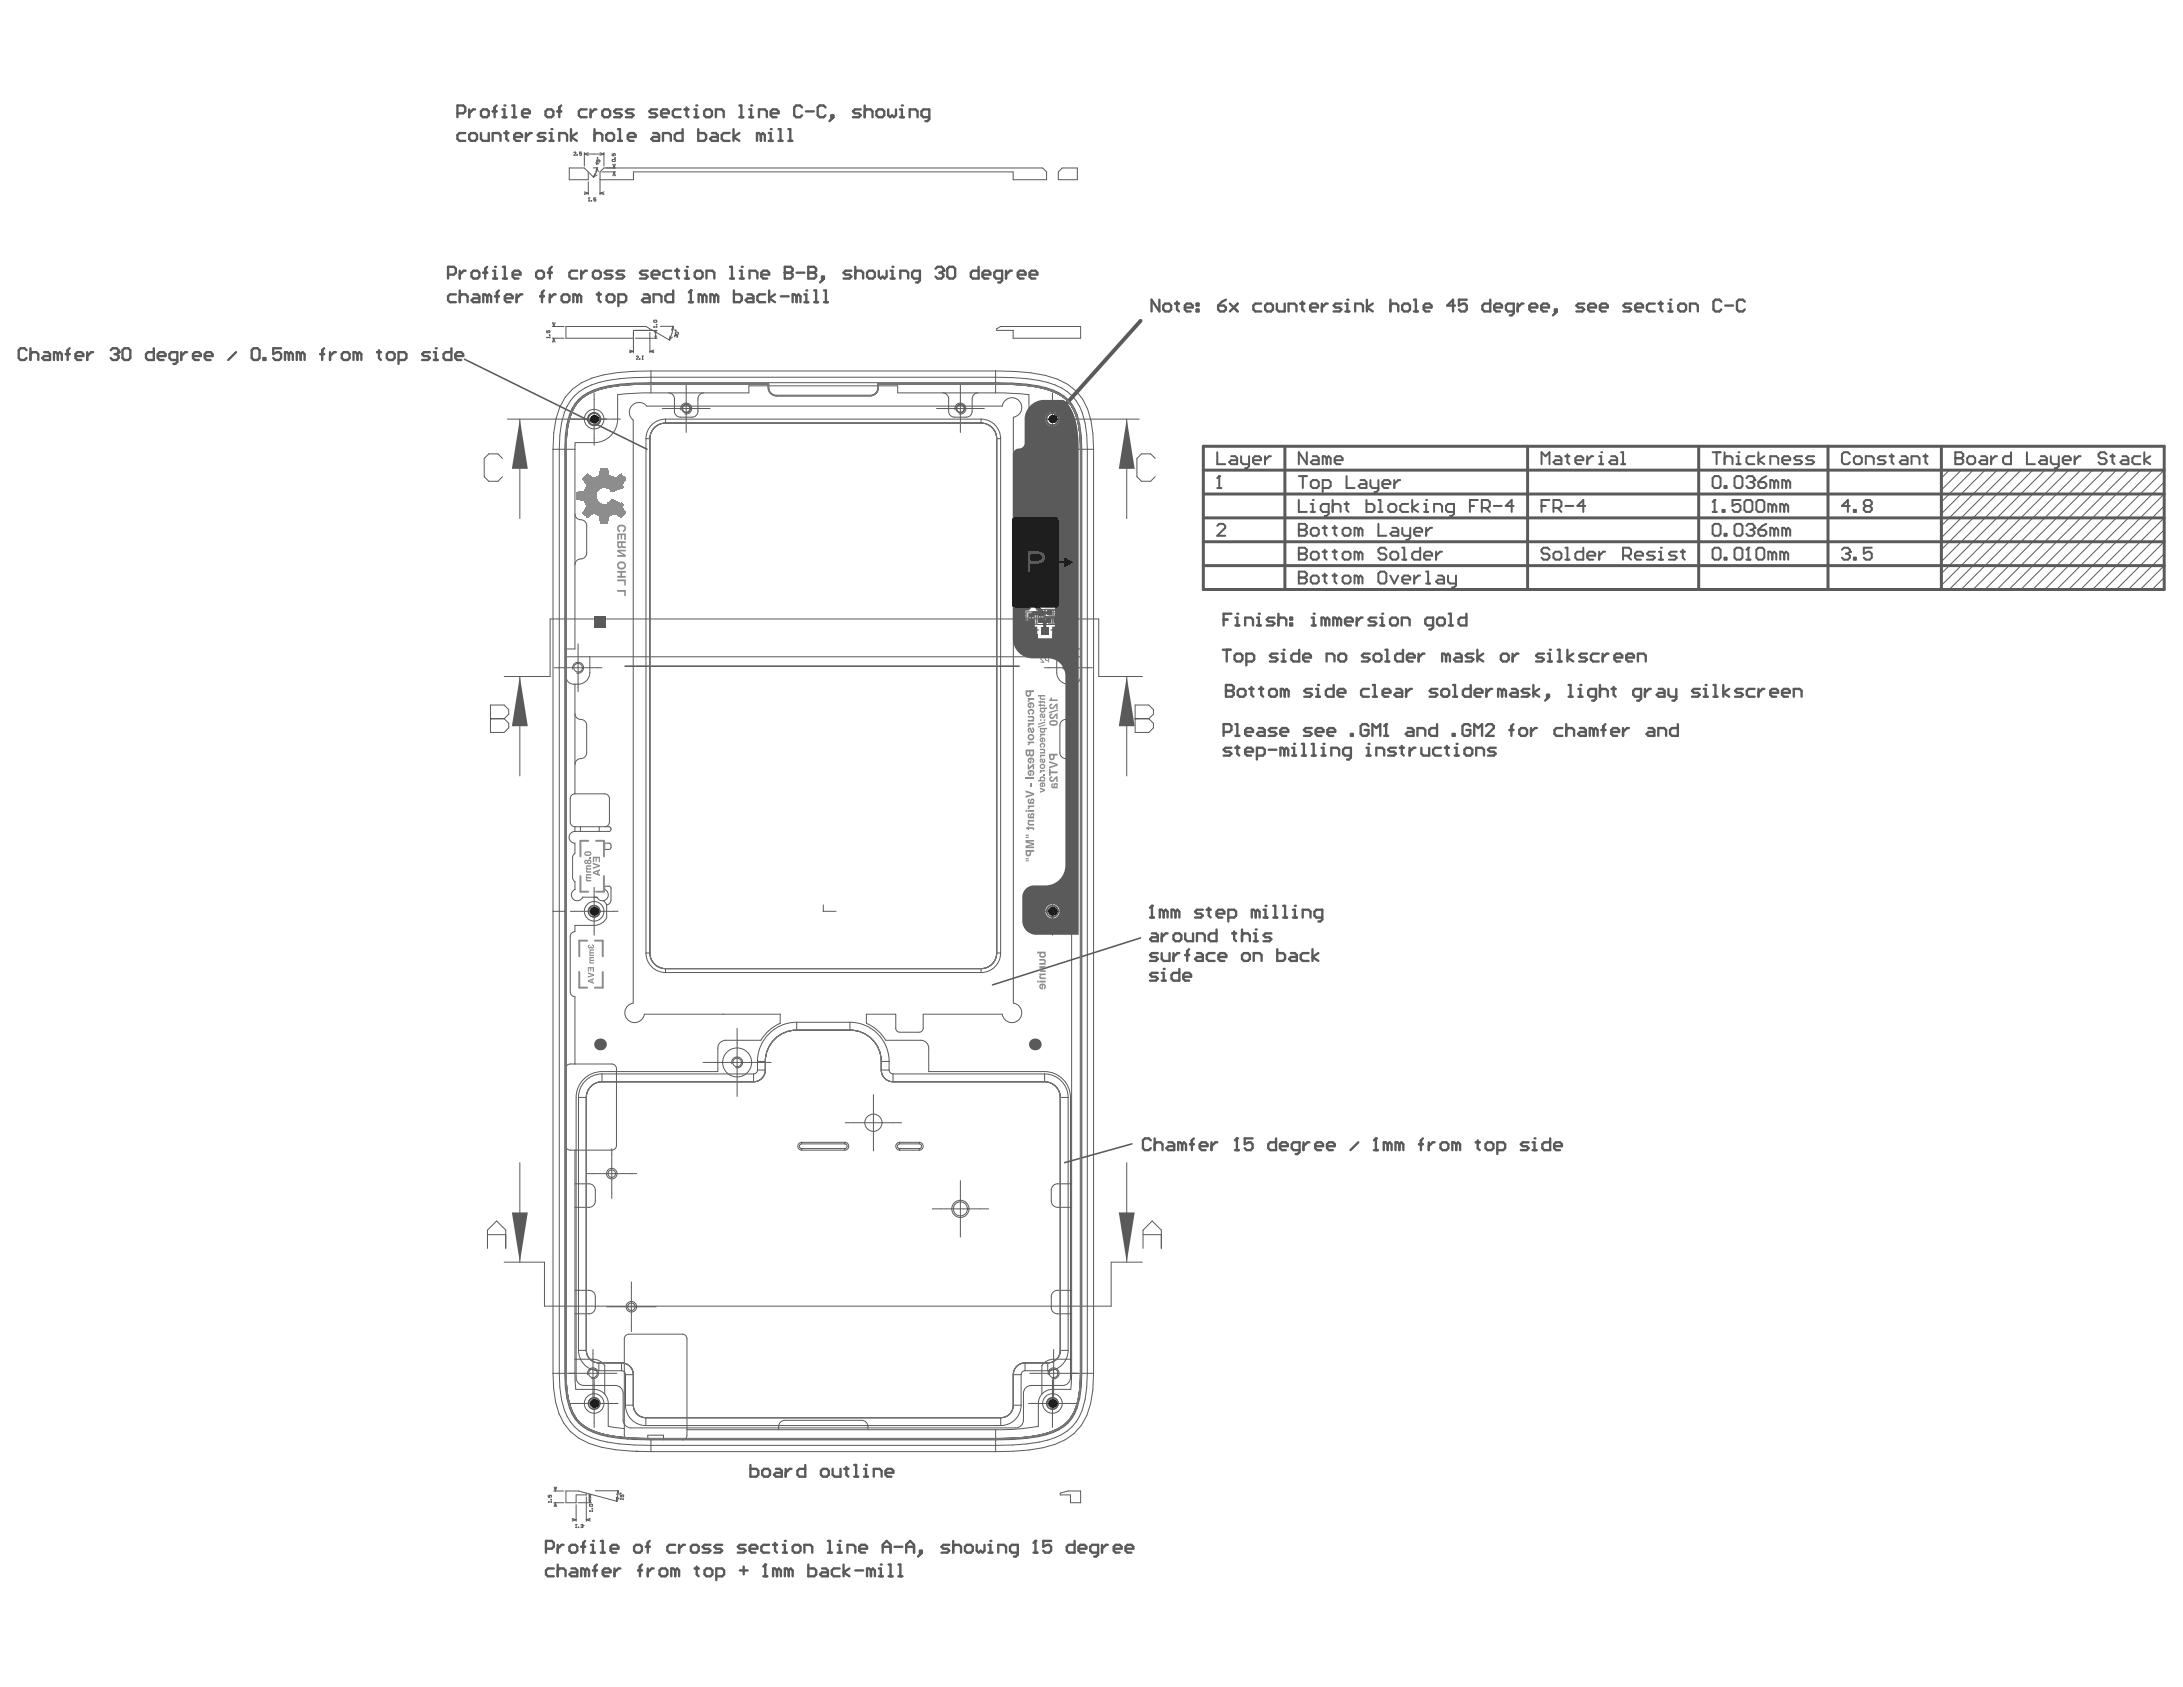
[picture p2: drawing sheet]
<svg xmlns="http://www.w3.org/2000/svg" width="279mm" height="216mm" viewBox="0 0 279 216" stroke-linecap="round" stroke-linejoin="round" font-family="sans-serif">
<g fill="none" stroke="#5a5a5a" stroke-width=".13">
<path d="M70.8 57.5h2.8M70.8 57.5v118.3M72.7 53.6h6.7M73.5 50.7a7.4 7.4 0 0 1 4.2-2l1.6-.2 4-.2h44.1a22.1 22.1 0 0 1 7.7 1 5.9 5.9 0 0 1 3.8 4.8l.2 1.6 .1 1.8v118.3a10.9 10.9 0 0 1-1.5 6.2 7 7 0 0 1-4.7 2.6l-3.4 .3-2.2 .1h-44.1a22.1 22.1 0 0 1-7.6-1 5.9 5.9 0 0 1-3.8-4.9l-.2-1.5-.1-1.8v-118.3a10.9 10.9 0 0 1 1.4-6.2zM73.6 57.5v25.6h-1.2v3.5a1 1 0 0 0 1 1 1.62 1.62 0 0 0 2.1-1.5v-2M74 51.1a6.8 6.8 0 0 1 3.8-1.7l1.6-.2 3.9-.2h44.1a21.6 21.6 0 0 1 7.4 .9 5.2 5.2 0 0 1 3.4 4.4l.2 1.5 .1 1.7v118.3a10.4 10.4 0 0 1-1.3 5.8 6.4 6.4 0 0 1-4.3 2.3l-3.4 .3-2.1 .1h-44.1a21.6 21.6 0 0 1-7.3-1 5.2 5.2 0 0 1-3.4-4.3l-.2-1.5-.1-1.7v-118.3a10.4 10.4 0 0 1 1.3-5.8zM76 50.3v6.7M83.2 56.1v65.9M83.3 50.3h-2.4l-1.8 .2v3.1a3 3 0 0 1-3.1 3h-2.4v.9M83.3 50.3h12.5v-.9h19.1v.9h12.5M83.3 47.5v2.8M83.3 47.5h44.1"/>
<path d="M83.3 47.5a23.4 23.4 0 0 0-7.6 .9 6.7 6.7 0 0 0-4.5 5.2l-.3 1.8-.1 2.1M84.8 52.3h6.1M85.2 54.1h40.4M85.6 50.3a.75 .75 0 0 1 .7 .7v1.6a.75 .75 0 0 0 .8 .8h1.5a.75 .75 0 0 0 .7-.8v-1.6a.75 .75 0 0 1 .8-.7M87.1 52.5a.7 .7 0 0 1 .7-.9 .7 .7 0 0 1 .7 .7 .7 .7 0 0 1-.9 .7M87.8 49.2v6.1M119.9 52.3h6.1M120.7 50.3a.75 .75 0 0 1 .7 .7v1.6a.75 .75 0 0 0 .8 .8h1.5a.75 .75 0 0 0 .7-.8v-1.6a.75 .75 0 0 1 .8-.7M122.2 52.5a.7 .7 0 0 1 .7-.9 .7 .7 0 0 1 .7 .7 .7 .7 0 0 1-.9 .7M122.9 49.2v6.1M127.4 47.5v2.8M127.4 47.5a22.2 22.2 0 0 1 7.9 1 6.6 6.6 0 0 1 4.3 5.3l.3 1.7 .1 2"/>
<path d="M127.4 50.3h2.5l1.8 .2v3.1a3 3 0 0 0 3 3h2.4l.1 .9M127.6 56.1v65.9M131.3 53.6h6.8M134.7 50.3v6.7M137.2 57.5v25.6h1.1v3.5a1.18 1.18 0 0 1-1.5 1 1.5 1.5 0 0 1-1.5-1.5v-2M137.2 57.5h2.8M140 57.5v118.3M73.6 65.8a.75 .75 0 0 0 .7 .7 .75 .75 0 0 1 .8 .8v3.5a.75 .75 0 0 1-.8 .7 .75 .75 0 0 0-.7 .8M131.4 78.3h1.2v1.6h-1.2zM131.5 79.1h1M131.7 78.5h.7v1.1h-.7zM132 78.6v1"/>
<path d="M132.9 78.4h.6v1.1h-.6zM132.9 79h.6M133.2 78.7v.6M133.7 79h2.1v.9h-3.1v-1.9h1v1.9M133.8 78h2v.9h-2zM134.2 79.2h1.1v.5h-1.1zM134.3 78.2h1v.5h-1zM134.5 79.5h.5M134.5 78.4h.6M134.8 79.2v.5M134.8 78.2v.5M70.9 85.5h6.1"/>
<path d="M72.4 84.1h65.9M73.3 85.6a.7 .7 0 0 1 .6-.8 .7 .7 0 0 1 .8 .7 .7 .7 0 0 1-.9 .6M73.6 91.3a.75 .75 0 0 0 .7 .8 .75 .75 0 0 1 .8 .7v3.5a.75 .75 0 0 1-.8 .8 .75 .75 0 0 0-.7 .7M73.6 87.6v14M74 82.4v6.1M133.7 85.5h6.1M136.1 85.6a.7 .7 0 0 1 .6-.8 .7 .7 0 0 1 .8 .7 .7 .7 0 0 1-.9 .6M136.8 82.4v6.1M137.2 87.6v27.2h-2.5a1.81 1.81 0 0 0-1.6 1v1.7a1.8 1.8 0 0 0 1.6 .9h2.5l-.1 58.6v.8h-2.4a1.8 1.8 0 0 0-1.8 1.8v2.9a27.7 27.7 0 0 1-5.5 .5M137.2 91.3a.75 .75 0 0 1-.8 .8 .75 .75 0 0 0-.7 .7v3.5a.75 .75 0 0 0 .7 .8 .75 .75 0 0 1 .8 .7M70.8 116.6h1.5M73 116.6h6.1"/>
<path d="M73.6 101.6h3.8a.6 .6 0 0 1 .6 .6v3a.6 .6 0 0 1-.6 .6M73.6 105.8h4.3l.2 .1 .1 .2-.1 .2-.2 .1h-4.3M73.6 101.6a.6 .6 0 0 0-.6 .6v3a.6 .6 0 0 0 .6 .6M73.6 105.8v.6M73.6 106.4a.75 .75 0 0 0-.8 .8 .75 .75 0 0 0 .8 .7v1.3l-.3 .3v.2v2.6l.1 .4 .2 .1v1a.76 .76 0 0 0-.3 1.2 .76 .76 0 0 0 1.3-.2M74.3 105.8v.6M74.6 114.8h.1M74.6 114.8h1.8M75.4 116.8a.7 .7 0 0 1 .6-.9 .7 .7 0 0 1 .7 .8 .7 .7 0 0 1-.8 .6M76 114.8l.4 .1M76 113.6v6.1M76.4 114.8v.1"/>
<path d="M76.4 114.8h.1M76.4 114.9a.75 .75 0 0 0 .8 .4M76.7 105.8v.6M77.2 115.3a.76 .76 0 0 0 .7-.7 .76 .76 0 0 0-.5-.8v-.4h.5l.2 .1 .1 .2-.1 1.8-.2 .2-.3 .1M77.2 115.3l.4 .5M77.4 107.9l.7 .1 .1 .2-.1 .4-.7 .1zM77.6 115.8v1.7a1.8 1.8 0 0 1-1.6 .9h-2.4v.8a.6 .6 0 0 0-.6 .6v7.1a.6 .6 0 0 0 .6 .7v8.6M105.4 116.6h1.6M105.4 115.8v.8M131.6 116.6h6.2M134 116.8a.7 .7 0 0 1 .6-.9 .7 .7 0 0 1 .8 .8 .7 .7 0 0 1-.9 .6M134.7 113.6v6.1"/>
<path d="M72.6 136.3l.4-.1h5.3a.6 .6 0 0 1 .6 .6v9.8a.6 .6 0 0 1-.6 .6h-5.3a.6 .6 0 0 1-.6-.6v-9.8zM77 138.4h19.4M85.2 124h40.4M90 136h8.7M93.7 136.2a.7 .7 0 0 1 .6-.9 .7 .7 0 0 1 .7 .7 .7 .7 0 0 1-.8 .6M94.3 131.6v8.7M98 135.8v1.1M102 131.8h6.8M112.8 135.8v1.1M114.3 138.4h19.4M73.6 151.5h1.8a.8 .8 0 0 1 .8 .8v1.4a.8 .8 0 0 1-.8 .8h-1.8M73.6 147.2v28.6l.1 2h2.3a1.8 1.8 0 0 1 1.8 1.8v2.9l2.1 .3"/>
<path d="M75 140.4v32.4M75.1 150.2h6.4M78.3 147v6.4M102.6 146.4a.3 .3 0 0 0-.3 .3 .3 .3 0 0 0 .3 .3M102.6 147.2h5.5M102.6 147h5.5M102.6 146.2v.2M102.6 147v.2M102.6 146.2h5.5M102.6 146.4h5.5M102.6 146.2a.5 .5 0 0 0-.5 .5 .5 .5 0 0 0 .5 .5M108.1 146.2a.5 .5 0 0 1 .5 .5 .5 .5 0 0 1-.5 .5"/>
<path d="M108.1 146.4a.3 .3 0 0 1 .3 .3 .3 .3 0 0 1-.3 .3M108.1 146.2v.2M108.1 147v.2M108.2 143.7h7.2M111.8 140.1v7.2M115.1 146.4a.3 .3 0 0 0-.3 .3 .3 .3 0 0 0 .3 .3M115.1 147.2h2.6M115.1 146.2v.2M115.1 147v.2M115.1 147h2.6M115.1 146.2h2.6M115.1 146.4h2.6"/>
<path d="M115.1 146.2a.5 .5 0 0 0-.5 .5 .5 .5 0 0 0 .5 .5M117.7 146.2v.2M117.7 147v.2M117.7 146.2a.5 .5 0 0 1 .5 .5 .5 .5 0 0 1-.5 .5M117.7 146.4a.3 .3 0 0 1 .3 .3 .3 .3 0 0 1-.3 .3M119.3 154.7h7.2M122.9 151.1v7.2M135.7 140.4v32.4M137.2 151.5h-1.8a.8 .8 0 0 0-.8 .8v1.4a.8 .8 0 0 0 .8 .8h1.8M70.8 175.8h8.2M70.8 175.8a11.8 11.8 0 0 0 1.4 6.4 7.2 7.2 0 0 0 4.8 3l1.8 .3 2.1 .2 2.4 .1M73 179.6h6.1"/>
<path d="M73.6 165.1h1.8a.8 .8 0 0 1 .8 .8v1.4a.8 .8 0 0 1-.8 .8h-1.8M73.6 174h2.3a1.81 1.81 0 0 1 1.5 .8v3.6M75.2 175.9a.7 .7 0 0 1 .6-.8 .7 .7 0 0 1 .8 .7 .7 .7 0 0 1-.9 .6M75.4 179.8a.7 .7 0 0 1 .6-.9 .7 .7 0 0 1 .7 .8 .7 .7 0 0 1-.8 .6M75.9 172.7v6.1M76 176.6v6.1M76.6 174.4h3M77.6 167.2h6.4M80.8 164.1v6.3M81.1 175.9v3.9M129.7 175.9v3.9M131.2 174.4h2.9"/>
<path d="M131.6 179.6h6.2M131.8 175.8h8.2M134 179.8a.7 .7 0 0 1 .6-.9 .7 .7 0 0 1 .8 .8 .7 .7 0 0 1-.9 .6M134.2 175.9a.7 .7 0 0 1 .6-.8 .7 .7 0 0 1 .8 .7 .7 .7 0 0 1-.9 .6M134.7 176.6v6.1M134.9 172.7v6.1M137.2 165.1h-1.8a.8 .8 0 0 0-.8 .8v1.4a.8 .8 0 0 0 .8 .8h1.8M137.2 174h-2.3a1.81 1.81 0 0 0-1.6 .8v3.6M140 175.8a11.4 11.4 0 0 1-1.6 6.6 7.6 7.6 0 0 1-4.9 2.9l-1.8 .3-4.3 .2M80.4 184.2l-.4-.3-.1-.3v-12.3a.6 .6 0 0 1 .6-.6h6.8a.6 .6 0 0 1 .6 .6v12.4a.6 .6 0 0 1-.6 .6M81.3 185.7l.4 .1M82.7 181.4h45.4"/>
<path d="M82.9 184.3v-.6h2v.6M83.3 184.3v1.5M83.3 185.8h44.1M87.9 183h39.5M99.7 183a.92 .92 0 0 1 .8-1.2h9.8a.89 .89 0 0 1 .8 1.2M127.4 183v2.8"/>
<circle cx="76" cy="53.6" r=".85"/>
<circle cx="87.8" cy="52.3" r=".47"/>
<circle cx="87.8" cy="52.3" r=".55"/>
<circle cx="122.9" cy="52.3" r=".47"/>
<circle cx="122.9" cy="52.3" r=".55"/>
<circle cx="134.7" cy="53.6" r=".85"/>
<circle cx="74" cy="85.5" r=".55"/>
<circle cx="136.8" cy="85.5" r=".55"/>
<circle cx="76" cy="116.6" r=".55"/>
<circle cx="105.4" cy="116.6" r="0"/>
<circle cx="134.7" cy="116.6" r=".55"/>
<circle cx="94.3" cy="136" r=".55"/>
<circle cx="94.3" cy="136" r="1.85"/>
<circle cx="78.3" cy="150.2" r=".48"/>
<circle cx="78.3" cy="150.2" r=".68"/>
<circle cx="111.8" cy="143.7" r="1.1"/>
<circle cx="122.9" cy="154.7" r=".9"/>
<circle cx="122.9" cy="154.7" r="1.1"/>
<circle cx="75.9" cy="175.8" r=".55"/>
<circle cx="76" cy="179.6" r=".55"/>
<circle cx="80.8" cy="167.2" r=".48"/>
<circle cx="80.8" cy="167.2" r=".68"/>
<circle cx="134.7" cy="179.6" r=".55"/>
<circle cx="134.9" cy="175.8" r=".55"/>
</g>
<g fill="none" stroke="#5a5a5a" stroke-width=".2">
<path d="M72.4 57.5v118.3M73.1 53l-.5 2-.2 2.5M73.1 52.9v.1M73.7 51.8l-.6 1.1M73.7 51.8h.1M73.8 51.7l-.1 .1M75.2 50.4l-.7 .5M75.2 50.4h.1M98.4 49.6v-.5l-16.7 .1-2 .1-1.8 .2-1.5 .4-1.2 .5M99.4 50.6h12M112.4 49.6v-.5h15.6l3.4 .2 2.6 .5M134 49.8h.1"/>
<path d="M134 49.8l1.4 .6M135.4 50.4h.1M135.5 50.4l.8 .5M136.3 50.9v.1M136.9 51.6l.5 .8 .3 .8M137.7 53.2h.1M137.8 53.2l.4 1.9 .1 2.3v118.5l-.1 1.8-.2 1.6-.5 1.3-.5 1M138.1 54.5v.1M138.2 55.5h.1M72.4 175.8l.1 1.8 .2 1.6 .4 1.3 .6 1M72.6 178.4h.1M138.2 177.8h.1"/>
<path d="M74.5 182.3l.6 .5M75.1 182.8h.1M75.1 182.8l1 .4M76.1 183.2l.1 .1M134.7 183.2l-1.3 .4-1.7 .3-4.2 .2h-45.1l-3.6-.2-1.5-.3-1.1-.3M134.8 183.2h-.1M135.2 183l-.4 .2M135.2 183h.1M135.6 182.8l-.4 .2M135.6 182.8h.1M136.3 182.3l-.7 .5"/>
</g>
<g fill="none" stroke="#5a5a5a" stroke-width=".3">
<path d="M96 187.5v1.5h.8l.2-.3v-.5l-.2-.2h-.8M97.6 188.2l.2-.2h.5l.3 .2v.5l-.3 .3h-.5l-.2-.3zM99.3 188h.5l.3 .2v.8h-.8l-.2-.3 .2-.2h.8M100.6 188v1M101.3 188h-.2l-.5 .5M103.1 187.5v1.5h-.8l-.2-.3v-.5l.2-.2h.8M105.1 188.2l.2-.2h.5l.3 .2v.5l-.3 .3h-.5l-.2-.3zM106.6 188v.7l.2 .3h.8v-1M108.1 188h.5M108.3 187.7v1l.3 .3M109.3 189h.5M109.3 187.5h.3v1.5"/>
<path d="M110.6 189h.5M110.6 188h.2v1"/>
</g>
<circle cx="110.8" cy="187.5" r=".15" fill="#5a5a5a"/>
<path d="M111.8 189v-1h.8l.2 .2v.8M113.3 188.5h1v-.3l-.2-.2h-.5l-.3 .2v.5l.3 .3h.5" fill="none" stroke="#5a5a5a" stroke-width=".3"/>
<g fill="none" stroke="#5a5a5a" stroke-width=".13">
<path d="M85.2 54.1a2 2 0 0 0-2 2M125.6 54.1a2 2 0 0 1 2 2M77 138.4a2 2 0 0 0-2 2M83.2 122a2 2 0 0 0 2 2M98 136.9a1.5 1.5 0 0 1-1.6 1.5M102 131.8a4 4 0 0 0-4 4M108.8 131.8a4 4 0 0 1 4 4M112.8 136.9a1.5 1.5 0 0 0 1.5 1.5M127.6 122a2 2 0 0 1-2 2M133.7 138.4a2 2 0 0 1 2 2M75 172.8a1.6 1.6 0 0 0 1.6 1.6M79.6 174.4a1.5 1.5 0 0 1 1.5 1.5"/>
<path d="M81.1 179.8a1.6 1.6 0 0 0 1.6 1.6M129.7 179.8a1.6 1.6 0 0 1-1.6 1.6M131.2 174.4a1.5 1.5 0 0 0-1.5 1.5M135.7 172.8a1.6 1.6 0 0 1-1.6 1.6"/>
</g>
<path d="M72.4 57.5h.1M74.5 50.9l-.7 .8M98.4 49.6a1 1 0 0 0 1 1M112.4 49.6a1 1 0 0 1-1 1M136.3 51l.6 .6M72.4 175.8h.1M74 181.9l.5 .4M137 181.6l-.7 .7" fill="none" stroke="#5a5a5a" stroke-width=".2"/>
<g fill="#5a5a5a">
<path d="M144.2 53.6l1 6.4h-2z"/>
<path d="M66.5 53.6l1.1 6.4h-2.1z"/>
<path d="M144.2 86.6l1 6.3h-2z"/>
<path d="M66.5 86.6l1.1 6.3h-2.1z"/>
<path d="M143.2 155.2h2l-1 6.3z"/>
<path d="M65.5 155.2h2.1l-1.1 6.3z"/>
</g>
<g fill="none" stroke="#5a5a5a" stroke-width=".13">
<path d="M74.8 19.7l.5 .2M74.8 19.7h2.5M74.8 19.5v1.7M75.3 19.5l-.5 .2M76.8 19.5l.5 .2M77.3 19.7l-.5 .2M77.3 19.5v1.7M72.9 21.5h1.9l.5 .5v1h-2.4zM74.8 24.6l.5 .1M74.8 24.7h.5M75.3 23.3v1.6M75.3 24.7l-.5 .2"/>
<path d="M75.4 22.1l.6 .6M76.2 22.2l-.3 .4 .5-.2M76.5 21.5h-.6M76.6 22l-.2-.5-.1 .5M76.8 24.7l.5 .2M76.8 24.7h.5M77 22h1.8M77.3 24.6l-.5 .1M78.4 21l.2 .5M78.6 22l.2 .5M78.6 22l-.2 .5M78.6 21v.5"/>
<path d="M78.6 22v.5M78.8 21l-.2 .5M129.7 22h-48.6v1h-4.3M129.7 22v1h4.2v-1l-.5-.5h-56.1l-.5 .5v2.9M135.5 22l.5-.5h1.9v1.5h-2.4zM64.9 53.6h12.8M66.5 53.6v12.8M70.7 43.3h1.5M70.7 41.8h1.5M70.7 41.3l.2 .5M70.9 43.3l.1 .5M70.9 43.3l-.2 .5"/>
<path d="M70.9 41.3v.5M70.9 43.3v.5M71 41.3l-.1 .5M80.6 44.8l.5 .2M80.6 45h.5M81.1 45l-.5 .1M81.3 43.3h2.8M83.2 42.3v-.2l-.5-.3h-10.3v1.5h8.7M83.2 42.5v2.7M83.2 45l.5 .1M83.2 45h.5M83.3 42.1l2.4 1.5"/>
<path d="M83.7 44.8l-.5 .2M83.8 43l.1 .3M83.9 42.3l.1 .3M83.9 42.3l-.1 .3M83.9 42.3v1M84 43l-.1 .3M84.1 42.3h-3v2.9M84.5 41.8h1.7M85.8 43l-.1 .5 .4-.3M86 42.3l.1-.5 .2 .5M129.7 43.3h8.6v-1.5h-10.2l-.5 .3v.2h2.1v1M133.1 53.6h12.7"/>
<path d="M144.2 53.6v12.8M249.5 60.2l-1 1M251 60.2l-2.5 2.5M252.5 60.2l-4 4M254.1 60.2l-5.6 5.6M255.6 60.2l-7.1 7.1M257.1 60.2l-8.6 8.6M258.7 60.2l-10.2 10.1M260.2 60.2l-11.7 11.7M261.7 60.2l-13.2 13.2M263.2 60.2l-14.7 14.7M264.8 60.2l-15.3 15.2"/>
<path d="M266.3 60.2l-15.3 15.2M267.8 60.2l-15.3 15.2M269.4 60.2l-15.3 15.2M270.9 60.2l-15.3 15.2M272.4 60.2l-15.3 15.2M273.9 60.2l-15.2 15.2M275.5 60.2l-15.3 15.2M277 66.3l-9.2 9.1M277 70.9l-4.6 4.5M277 63.2l-12.2 12.2M277 61.7l-13.8 13.7M277 60.2l-15.3 15.2"/>
<path d="M277 67.8l-7.6 7.6M277 64.8l-10.7 10.6M277 69.3l-6.1 6.1M277 72.4l-3.1 3M277 73.9l-1.5 1.5M64.5 86.6h5.9v-7.4h70.2v7.4h5.6M66.5 86.6v12.7M144.2 86.6v12.7M66.5 148.8v12.7M144.2 148.8v12.7M64.5 161.5h5.2v5.7h72.5v-5.7h4M70.9 192.3h1.3"/>
<path d="M70.9 190.8h1.3M70.9 190.3l.2 .5M71.1 192.3l.1 .5M71.1 192.3l-.2 .5M71.1 190.3v.5M71.1 192.3v.5M71.2 190.3l-.1 .5M72.4 190.8h1.6l1 .3v.2h-1.3v1h-1.3zM73.2 194.3l.5 .2M73.2 194.5h.5M73.7 192.6v2.1M73.7 194.5l-.5 .2"/>
<path d="M74 192.3h1.7M75 191.6v3.1M75 194.5l.5 .2M75 194.5h.5M75.2 191.1l3.8 1.1M75.3 191.3h.4M75.4 191.9l.1 .4M75.5 191.3l.1 .4M75.5 191.3l-.1 .4M75.5 191.3v1M75.5 194.3l-.5 .2M75.6 191.9l-.1 .4"/>
<path d="M76.2 190.8h3M78.9 191.6v.5l.3-.4M78.9 191.3l.2-.5 .2 .5M135.7 191.1l1-.3h1.6v1.5h-1.3v-1h-1.3z"/>
</g>
<path d="M80 85.3h50.4" fill="none" stroke="#5a5a5a" stroke-width=".2"/>
<path d="M146 41.1l-11.1 12.4" fill="none" stroke="#5a5a5a" stroke-width=".5"/>
<path d="M154 57.1h123v18.3h-123zM164.5 57.1v18.3M195.5 57.1v18.3M217.4 57.1v18.3M234 57.1v18.3M248.5 57.1v18.3M154 66.3h123M154 63.2h123M154 72.4h123M154 69.3h123M154 60.2h123" fill="none" stroke="#5a5a5a" stroke-width=".38"/>
<g fill="none" stroke="#5a5a5a" stroke-width=".25">
<path d="M167.3 57.9v1.5l-1.1-1.5v1.5M168 58.4h.5l.3 .2v.8h-.8l-.2-.2 .2-.3h.8M169.8 58.6l-.3-.2h-.2v1M169.8 58.6v.8M169.8 58.6l.3-.2 .2 .2v.8M170.8 58.9h1v-.3l-.2-.2h-.5l-.3 .2v.6l.3 .2h.5M197.3 59.4v-1.5l.5 .5 .5-.5v1.5M199.1 58.4h.5l.2 .2v.8h-.7l-.3-.2 .3-.3h.7M200.4 58.4h.5M200.6 58.1v1.1l.3 .2M201.6 58.9h1v-.3l-.2-.2h-.5l-.3 .2v.6l.3 .2h.5M203.2 58.4v1"/>
<path d="M203.9 58.4h-.2l-.5 .5M204.7 59.4h.5M204.7 58.4h.2v1M204.9 57.9h.1M206.2 58.4h.5l.3 .2v.8h-.8l-.2-.2 .2-.3h.8M207.5 57.9h.2v1.5M207.5 59.4h.5M236.8 58.1l-.3-.2h-.5l-.3 .2v1.1l.3 .2h.5l.3-.2M237.3 58.6l.2-.2h.5l.3 .2v.6l-.3 .2h-.5l-.2-.2zM238.8 59.4v-1h.8l.2 .2v.8M241.3 58.4h-.7l-.3 .2 .3 .3h.5l.2 .3-.2 .2h-.8M241.9 58.4h.5"/>
<path d="M242.1 58.1v1.1l.3 .2M243.4 58.4h.5l.2 .2v.8h-.7l-.3-.2 .3-.3h.7M244.7 59.4v-1h.7l.3 .2v.8M246.2 58.4h.5M246.4 58.1v1.1l.3 .2M250.3 58.6h.1M250.3 57.9h.7l.3 .2v.3l-.3 .2 .3 .3v.3l-.3 .2h-.7zM250.3 58.6h.7M251.8 58.6l.2-.2h.6l.2 .2v.6l-.2 .2h-.6l-.2-.2zM253.6 58.4h.5l.2 .2v.8h-.7l-.3-.2 .3-.3h.7M254.8 58.4v1M255.6 58.4h-.2l-.6 .5"/>
<path d="M257.4 57.9v1.5h-.8l-.2-.2v-.6l.2-.2h.8M259.4 57.9v1.5h1M261.2 58.4h.5l.3 .2v.8h-.8l-.2-.2 .2-.3h.8M262.5 58.4v.8l.2 .2h.8M263.5 58.4v1.3l-.3 .2h-.2M264 58.9h1v-.3l-.2-.2h-.5l-.3 .2v.6l.3 .2h.5M265.5 58.4v1M266.3 58.4h-.3l-.5 .5M269.6 58.1l-.2-.2h-.6l-.2 .2v.3l.2 .2h.6l.2 .3v.3l-.2 .2h-.6l-.2-.2M270.1 58.4h.5M270.4 58.1v1.1l.2 .2M271.6 58.4h.6l.2 .2v.8h-.8l-.2-.2 .2-.3h.8"/>
<path d="M273.9 58.4h-.7l-.3 .2v.6l.3 .2h.7M274.4 57.9v1.5M275.2 58.4l-.8 .5 .8 .5M155.8 67.3l.3-.3h.5l.2 .3v.3l-1 1h1M155.8 62.5h.5M156.1 60.9h.1M156.1 60.9v1.6M156.1 60.9l-.3 .3M166.2 67.8h.1M166.2 70.9h.1M166.2 73.9h.1M166.2 70.1h.8l.3 .3v.2l-.3 .3 .3 .2v.3l-.3 .2h-.8z"/>
<path d="M166.2 70.9h.8M166.2 64v1.5h1.1M166.2 67h.8l.3 .3v.3l-.3 .2 .3 .3v.2l-.3 .3h-.8zM166.2 73.2h.8l.3 .2v.3l-.3 .2 .3 .3v.2l-.3 .3h-.8zM166.2 67.8h.8M166.2 73.9h.8M167.8 70.9l.2-.3h.5l.3 .3v.5l-.3 .2h-.5l-.2-.2zM167.8 67.8l.2-.2h.5l.3 .2v.5l-.3 .3h-.5l-.2-.3zM167.8 73.9l.2-.2h.5l.3 .2v.5l-.3 .3h-.5l-.2-.3zM167.8 65.5h.5M167.8 64.5h.2v1M168 64h.1"/>
<path d="M169.3 70.6h.5M169.3 67.6h.5M169.3 73.7h.5M169.5 67.3v1l.3 .3M169.5 70.4v1l.3 .2M169.5 73.4v1l.3 .3M170.1 65.5h-.8l-.3-.2v-.5l.3-.3h.8v1.3l-.3 .2h-.3M170.6 70.6h.5M170.6 67.6h.5M170.6 64.8l.2-.3h.5l.3 .3v.7M170.6 64v1.5M170.6 73.7h.5"/>
<path d="M170.8 67.3v1l.3 .3M170.8 70.4v1l.3 .2M170.8 73.4v1l.3 .3M171.8 70.9l.3-.3h.5l.3 .3v.5l-.3 .2h-.5l-.3-.2zM171.8 67.8l.3-.2h.5l.3 .2v.5l-.3 .3h-.5l-.3-.3zM171.8 73.9l.3-.2h.5l.3 .2v.5l-.3 .3h-.5l-.3-.3zM172.1 64.5h.5M172.3 64.2v1.1l.3 .2M173.9 70.9l-.3-.3h-.2v1M173.9 67.8l-.3-.2h-.2v1M173.9 70.9l.2-.3 .3 .3v.7M173.9 73.9l-.3-.2h-.2v1"/>
<path d="M173.9 67.8v.8M173.9 70.9v.7M173.9 73.9v.8M173.9 67.8l.2-.2 .3 .2v.8M173.9 73.9l.2-.2 .3 .2v.8M174.9 64v1.5h.8l.2-.2v-.5l-.2-.3h-.8M176.4 67v1.6h1M176.4 65.5h.5M176.4 64h.3v1.5M176.7 73.2h.5l.2 .2v1l-.2 .3h-.5l-.3-.3v-1zM177.4 70.4l-.2-.3h-.5l-.3 .3v.2l.3 .3h.5l.2 .2v.3l-.2 .2h-.5l-.3-.2M177.7 64.8l.2-.3h.6l.2 .3v.5l-.2 .2h-.6l-.2-.2z"/>
<path d="M177.9 70.9l.3-.3h.5l.3 .3v.5l-.3 .2h-.5l-.3-.2zM177.9 73.7l.6 1 .5-1M178.2 67.6h.5l.3 .2v.8h-.8l-.3-.3 .3-.2h.8M179.5 70.1h.2v1.5M179.5 71.6h.5M179.5 67.6v.7l.2 .3h.8M179.5 74.2h1v-.3l-.3-.2h-.5l-.2 .2v.5l.2 .3h.5M180.2 64.5h-.7l-.3 .3v.5l.3 .2h.7M180.5 67.6v1.2l-.3 .3h-.2M180.7 64v1.5M181 68.1h1v-.3l-.2-.2h-.5l-.3 .2v.5l.3 .3h.5M181 73.7v1"/>
<path d="M181.5 64.5l-.8 .5 .8 .5M181.8 70.1v1.5h-.8l-.3-.2v-.5l.3-.3h.8M181.8 73.7h-.3l-.5 .5M182.3 71.1h1v-.2l-.3-.3h-.5l-.2 .3v.5l.2 .2h.5M182.3 64.5h.2v1M182.3 65.5h.5M182.5 64h.1M182.5 67.6v1M182.5 74.7h.5M182.5 73.2h.3v1.5M183.3 67.6h-.3l-.5 .5M183.5 65.5v-1h.8l.3 .3v.7"/>
<path d="M183.8 70.6v1M184.1 73.7h.5l.2 .2v.8h-.7l-.3-.3 .3-.2h.7M184.6 70.6h-.3l-.5 .5M185.3 73.7v.7l.3 .3h.7M186.1 65.5h-.8l-.2-.2v-.5l.2-.3h.8v1.3l-.3 .2h-.2M186.3 73.7v1.2l-.2 .3h-.3M188.1 64.8h.5M189.2 64h-1.1v1.5M189.7 65h.7l.3-.2v-.6l-.3-.2h-.7v1.5M190.2 65l.5 .5M191.2 64.8h1M193.7 64.8h-1l.8-.8v1.5"/>
<path d="M198.3 70.4l-.2-.3h-.5l-.3 .3v.2l.3 .3h.5l.2 .2v.3l-.2 .2h-.5l-.3-.2M198.8 70.9l.3-.3h.5l.2 .3v.5l-.2 .2h-.5l-.3-.2zM200.4 70.1h.2v1.5M200.4 71.6h.5M202.6 70.1v1.5h-.7l-.3-.2v-.5l.3-.3h.7M203.2 71.1h1v-.2l-.3-.3h-.5l-.2 .3v.5l.2 .2h.5M204.7 70.6v1M205.4 70.6h-.2l-.5 .5M207.7 71.1h.8l.3-.2v-.5l-.3-.3h-.8v1.5M208.2 71.1l.6 .5M209.3 71.1h1v-.2l-.3-.3h-.5l-.2 .3v.5l.2 .2h.5M211.8 70.6h-.8l-.2 .3 .2 .2h.6l.2 .3-.2 .2h-.8"/>
<path d="M212.3 71.6h.5M212.3 70.6h.3v1M212.6 70.1h.1M214.6 70.6h-.8l-.2 .3 .2 .2h.6l.2 .3-.2 .2h-.8M215.1 70.6h.5M215.4 70.4v1l.2 .2M219.2 70.4l.3-.3h.5l.2 .3v1l-.2 .2h-.5l-.3-.2zM219.2 67.3l.3-.3h.5l.2 .3v1l-.2 .3h-.5l-.3-.3zM219.2 61.2l.3-.3h.5l.2 .3v1l-.2 .3h-.5l-.3-.3zM220.7 71.4h.3v.2h-.3zM220.7 68.3h.3v.3h-.3zM220.7 62.2h.3v.3h-.3z"/>
<path d="M222.3 70.1h.5l.2 .3v1l-.2 .2h-.5l-.3-.2v-1zM222.3 60.9h.5l.2 .3v1l-.2 .3h-.5l-.3-.3v-1zM222.3 67h.5l.2 .3v1l-.2 .3h-.5l-.3-.3v-1zM223.5 71.6h.5M223.5 67.3l.3-.3h.5l.2 .3v.3M223.5 61.2l.3-.3h.5l.2 .3v.2M223.8 70.1h.1M223.8 70.1l-.3 .3M223.8 70.1v1.5M224 67.8h.3M224 61.7h.3M224.3 67.8l.2 .3v.2l-.2 .3h-.5l-.3-.3"/>
<path d="M224.3 61.7l.2 .3v.2l-.2 .3h-.5l-.3-.3M224.5 67.6h.1M224.5 61.4h.1M224.5 67.6l-.2 .2M224.5 61.4l-.2 .3M224.8 70.4l.3-.3h.5l.2 .3v1l-.2 .2h-.5l-.3-.2zM225.1 67.8h.7l.3 .3v.2l-.3 .3h-.5l-.2-.3zM225.1 61.7h.7l.3 .3v.2l-.3 .3h-.5l-.2-.3zM226.1 67l-.5 .3-.5 .5M226.1 60.9l-.5 .3-.5 .5M226.8 70.9l-.2-.3h-.3v1M226.8 70.9v.7"/>
<path d="M226.8 70.9l.3-.3 .2 .3v.7M227.1 61.7l-.3-.3h-.2v1.1M227.1 67.8l-.3-.2h-.2v1M227.1 61.7v.8M227.1 67.8v.8M227.1 67.8l.2-.2 .3 .2v.8M227.1 61.7l.2-.3 .3 .3v.8M228.4 70.9l-.3-.3h-.2v1M228.4 70.9v.7M228.4 70.9l.2-.3 .3 .3v.7M228.6 67.8l-.2-.2h-.3v1M228.6 61.7l-.2-.3h-.3v1.1"/>
<path d="M228.6 61.7v.8M228.6 67.8v.8M228.6 67.8l.3-.2 .2 .2v.8M228.6 61.7l.3-.3 .2 .3v.8M235.7 70.4l.3-.3h.5l.3 .3v.2M236.3 70.9h.2M236.5 70.9l.3 .2v.3l-.3 .2h-.5l-.3-.2M236.8 70.6h.1M236.8 64.8h-1.1l.8-.8v1.5M236.8 70.6l-.3 .3M237.3 71.4h.2v.2h-.2zM237.3 65.3h.2v.2h-.2z"/>
<path d="M238.8 64.8l-.3-.3v-.3l.3-.2h.5l.3 .2v.3l-.3 .3M238.8 64.8l-.3 .2v.3l.3 .2h.5l.3-.2v-.3l-.3-.2M238.8 64.8h.5M239.6 70.1h-1.1v.8l.6-.3h.2l.3 .3v.5l-.3 .2h-.5l-.3-.2"/>
</g>
<path d="M58.5 14.5h.8l.2-.2v-.5l-.2-.3h-.8v1.5M60.1 14v1M60.8 14h-.2l-.5 .5M61.6 14.3l.2-.3h.5l.3 .3v.5l-.3 .2h-.5l-.2-.2zM63.1 14.3h.5M63.6 13.5l-.3 .3v1.2M64.3 14h.3v1M64.3 15h.5" fill="none" stroke="#5a5a5a" stroke-width=".3"/>
<circle cx="64.6" cy="13.5" r=".15" fill="#5a5a5a"/>
<g fill="none" stroke="#5a5a5a" stroke-width=".3">
<path d="M65.6 15h.5M65.6 13.5h.2v1.5M66.8 14.5h1v-.2l-.2-.3h-.5l-.3 .3v.5l.3 .2h.5M69.8 14.3l.3-.3h.5l.2 .3v.5l-.2 .2h-.5l-.3-.2zM71.3 14.3h.5M71.8 13.5l-.2 .3v1.2M75.1 14h-.8l-.2 .3v.5l.2 .2h.8M75.6 14v1M76.3 14h-.2l-.5 .5M77.1 14.3l.2-.3h.5l.3 .3v.5l-.3 .2h-.5l-.2-.2zM79.6 14h-.8l-.2 .3 .2 .2h.5l.3 .3-.3 .2h-.7M81.1 14h-.8l-.2 .3 .2 .2h.5l.3 .3-.3 .2h-.7"/>
<path d="M84.1 14h-.7l-.3 .3 .3 .2h.5l.2 .3-.2 .2h-.8M84.6 14.5h1v-.2l-.2-.3h-.5l-.3 .3v.5l.3 .2h.5M87.1 14h-.7l-.3 .3v.5l.3 .2h.7M87.6 14h.5M87.9 13.8v1l.2 .2M88.9 15h.5M88.9 14h.2v1"/>
</g>
<circle cx="89.1" cy="13.5" r=".15" fill="#5a5a5a"/>
<path d="M90.4 14h.5l.2 .3v.5l-.2 .2h-.5l-.3-.2v-.5zM91.6 15v-1h.8l.2 .3v.7M94.6 15h.5M94.6 13.5h.3v1.5M95.9 15h.5M95.9 14h.2v1" fill="none" stroke="#5a5a5a" stroke-width=".3"/>
<circle cx="96.1" cy="13.5" r=".15" fill="#5a5a5a"/>
<g fill="none" stroke="#5a5a5a" stroke-width=".3">
<path d="M97.1 15v-1h.8l.2 .3v.7M98.6 14.5h1v-.2l-.2-.3h-.5l-.3 .3v.5l.3 .2h.5M102.7 13.8l-.3-.3h-.5l-.3 .3v1l.3 .2h.5l.3-.2M103.2 14.3h1M105.7 13.8l-.3-.3h-.5l-.2 .3v1l.2 .2h.5l.3-.2M106.4 14.8h.3v.2h-.3zM106.7 15l-.5 .5M110.2 14h-.8l-.2 .3 .2 .2h.5l.3 .3-.3 .2h-.7M110.7 14.3l.2-.3h.5l.3 .3v.7M110.7 13.5v1.5M112.2 14.3l.2-.3h.5l.3 .3v.5l-.3 .2h-.5l-.2-.2zM113.7 14v.8l.2 .2 .3-.2 .2 .2 .3-.2v-.8"/>
<path d="M115.2 14h.2v1M115.2 15h.5"/>
</g>
<circle cx="115.4" cy="13.5" r=".15" fill="#5a5a5a"/>
<g fill="none" stroke="#5a5a5a" stroke-width=".3">
<path d="M59.5 17h-.7l-.3 .3v.5l.3 .2h.7M60.3 17h.5l.3 .3v.5l-.3 .2h-.5l-.2-.2v-.5zM61.6 17v.8l.2 .2h.8v-1M63.1 18v-1h.7l.3 .3v.7M64.6 17h.5M64.8 16.8v1l.3 .2M65.8 17.5h1v-.2l-.2-.3h-.5l-.3 .3v.5l.3 .2h.5M67.3 17v1M68.1 17h-.3l-.5 .5M69.8 17h-.7l-.3 .3 .3 .2h.5l.2 .3-.2 .2h-.8M70.3 17h.3v1M70.3 18h.5"/>
<path d="M116.4 15v-1h.8l.2 .3v.7M118.9 15h-.7l-.3-.2v-.5l.3-.3h.7v1.3l-.2 .2h-.3"/>
</g>
<circle cx="70.6" cy="16.5" r=".15" fill="#5a5a5a"/>
<g fill="none" stroke="#5a5a5a" stroke-width=".3">
<path d="M71.6 18v-1h.7l.3 .3v.7M73.1 16.5v1.5M73.8 17l-.7 .5 .7 .5M76.1 17.3l.2-.3h.5l.3 .3v.7M76.1 16.5v1.5M77.6 17.3l.2-.3h.5l.3 .3v.5l-.3 .2h-.5l-.2-.2zM79.1 18h.5M79.1 16.5h.2v1.5M80.3 17.5h1.1v-.2l-.3-.3h-.5l-.3 .3v.5l.3 .2h.5M83.6 17h.5l.3 .3v.7h-.8l-.2-.2 .2-.3h.8M84.9 18v-1h.7l.3 .3v.7M87.4 16.5v1.5h-.8l-.2-.2v-.5l.2-.3h.8"/>
<path d="M89.4 16.5v1.5h.7l.3-.2v-.5l-.3-.3h-.7M91.1 17h.5l.3 .3v.7h-.8l-.2-.2 .2-.3h.8M93.4 17h-.8l-.2 .3v.5l.2 .2h.8M93.9 16.5v1.5M94.6 17l-.7 .5 .7 .5M97.4 17.3l-.3-.3h-.2v1M97.4 17.3v.7M97.4 17.3l.2-.3 .3 .3v.7M98.4 17h.2v1M98.4 18h.5"/>
</g>
<circle cx="98.6" cy="16.5" r=".15" fill="#5a5a5a"/>
<path d="M99.6 18h.5M99.6 16.5h.3v1.5M100.9 18h.5M100.9 16.5h.2v1.5M156.5 83.2h1M157 83.2v1.5M158 83.9l.3-.2h.5l.2 .2v.5l-.2 .3h-.5l-.3-.3zM159.5 84.7h.8l.2-.3v-.5l-.2-.2h-.8v1.5M163.5 83.7h-.7l-.3 .2 .3 .3h.5l.2 .2-.2 .3h-.8M164 84.7h.5M164 83.7h.3v1" fill="none" stroke="#5a5a5a" stroke-width=".3"/>
<circle cx="164.3" cy="83.2" r=".15" fill="#5a5a5a"/>
<g fill="none" stroke="#5a5a5a" stroke-width=".3">
<path d="M166.3 83.2v1.5h-.8l-.2-.3v-.5l.2-.2h.8M166.8 84.2h1v-.3l-.3-.2h-.5l-.2 .2v.5l.2 .3h.5M169.8 84.7v-1h.7l.3 .2v.8M171.3 83.9l.2-.2h.5l.3 .2v.5l-.3 .3h-.5l-.2-.3zM175.3 83.7h-.7l-.3 .2 .3 .3h.5l.2 .2-.2 .3h-.8M175.8 83.9l.3-.2h.5l.2 .2v.5l-.2 .3h-.5l-.3-.3zM177.3 84.7h.5M177.3 83.2h.3v1.5M179.6 83.2v1.5h-.8l-.2-.3v-.5l.2-.2h.8M180.1 84.2h1v-.3l-.3-.2h-.5l-.2 .2v.5l.2 .3h.5M181.6 83.7v1M182.3 83.7h-.2l-.5 .5"/>
<path d="M185.1 83.9l-.3-.2h-.2v1M185.1 83.9v.8M185.1 83.9l.2-.2 .3 .2v.8M186.3 83.7h.5l.3 .2v.8h-.8l-.2-.3 .2-.2h.8M188.6 83.7h-.8l-.2 .2 .2 .3h.5l.3 .2-.3 .3h-.7M189.1 83.2v1.5M189.8 83.7l-.7 .5 .7 .5M192.1 83.9l.2-.2h.5l.3 .2v.5l-.3 .3h-.5l-.2-.3zM193.6 83.7v1M194.3 83.7h-.2l-.5 .5M197.6 83.7h-.7l-.3 .2 .3 .3h.5l.2 .2-.2 .3h-.8M198.1 84.7h.5"/>
<path d="M198.1 83.7h.3v1"/>
</g>
<circle cx="198.4" cy="83.2" r=".15" fill="#5a5a5a"/>
<path d="M156.9 87.7v1.5h.8l.2-.3v-.2l-.2-.3h-.8M199.4 84.7h.5M199.4 83.2h.2v1.5M200.6 83.2v1.5M201.4 83.7l-.8 .5 .8 .5M203.1 83.7h-.7l-.3 .2 .3 .3h.5l.2 .2-.2 .3h-.8M204.6 83.7h-.7l-.3 .2v.5l.3 .3h.7M205.1 83.7v1M205.9 83.7h-.3l-.5 .5M206.6 84.2h1v-.3l-.2-.2h-.5l-.3 .2v.5l.3 .3h.5M208.1 84.2h1v-.3l-.2-.2h-.5l-.3 .2v.5l.3 .3h.5M209.6 84.7v-1h.8l.2 .2v.8" fill="none" stroke="#5a5a5a" stroke-width=".3"/>
<circle cx="156.9" cy="88.4" r=".15" fill="#5a5a5a"/>
<g fill="none" stroke="#5a5a5a" stroke-width=".3">
<path d="M156.9 87.7h.8l.2 .2v.3l-.2 .2h-.8M158.4 88.4l.3-.2h.5l.2 .2v.5l-.2 .3h-.5l-.3-.3zM159.9 88.2h.5M160.2 87.9v1l.2 .3M161.2 88.2h.5M161.4 87.9v1l.3 .3M162.4 88.4l.3-.2h.5l.2 .2v.5l-.2 .3h-.5l-.3-.3zM164.4 88.4l-.2-.2h-.3v1M164.4 88.4v.8M164.4 88.4l.3-.2 .2 .2v.8M167.9 88.2h-.7l-.3 .2 .3 .3h.5l.2 .2-.2 .3h-.8M168.4 89.2h.5"/>
<path d="M168.4 88.2h.3v1"/>
</g>
<circle cx="168.7" cy="87.7" r=".15" fill="#5a5a5a"/>
<g fill="none" stroke="#5a5a5a" stroke-width=".3">
<path d="M170.7 87.7v1.5h-.8l-.2-.3v-.5l.2-.2h.8M171.2 88.7h1v-.3l-.3-.2h-.5l-.2 .2v.5l.2 .3h.5M175.2 88.2h-.7l-.3 .2v.5l.3 .3h.7M175.7 89.2h.5M175.7 87.7h.3v1.5M177 88.7h1v-.3l-.3-.2h-.5l-.2 .2v.5l.2 .3h.5M178.7 88.2h.5l.3 .2v.8h-.8l-.2-.3 .2-.2h.8M180 88.2v1M180.7 88.2h-.2l-.5 .5M184 88.2h-.8l-.2 .2 .2 .3h.5l.3 .2-.3 .3h-.7M184.5 88.4l.2-.2h.5l.3 .2v.5l-.3 .3h-.5l-.2-.3zM186 89.2h.5"/>
<path d="M186 87.7h.2v1.5M188.2 87.7v1.5h-.7l-.3-.3v-.5l.3-.2h.7M188.7 88.7h1v-.3l-.2-.2h-.5l-.3 .2v.5l.3 .3h.5M190.2 88.2v1M191 88.2h-.3l-.5 .5M192.2 88.4l-.2-.2h-.3v1M192.2 88.4v.8M192.2 88.4l.3-.2 .2 .2v.8M193.5 88.2h.5l.2 .2v.8h-.7l-.3-.3 .3-.2h.7M195.8 88.2h-.8l-.2 .2 .2 .3h.5l.3 .2-.3 .3h-.7M196.3 87.7v1.5M197 88.2l-.7 .5 .7 .5"/>
<path d="M198 88.9h.3v.3h-.3zM198.3 89.2l-.5 .5M200.8 89.2h.5M200.8 87.7h.2v1.5M202 89.2h.5M202 88.2h.3v1"/>
</g>
<circle cx="202.3" cy="87.7" r=".15" fill="#5a5a5a"/>
<g fill="none" stroke="#5a5a5a" stroke-width=".3">
<path d="M204.3 89.2h-.8l-.2-.3v-.5l.2-.2h.8v1.2l-.3 .3h-.2M204.8 88.4l.2-.2h.5l.3 .2v.8M204.8 87.7v1.5M206.3 88.2h.5M206.5 87.9v1l.3 .3M210 89.2h-.7l-.3-.3v-.5l.3-.2h.7v1.2l-.2 .3h-.3M210.5 88.2v1M211.3 88.2h-.3l-.5 .5M212.3 88.2h.5l.2 .2v.8h-.7l-.3-.3 .3-.2h.7M213.5 88.2v.7l.3 .3h.7M214.5 88.2v1.2l-.2 .3h-.3M217.6 88.2h-.8l-.2 .2 .2 .3h.5l.3 .2-.3 .3h-.7"/>
<path d="M218.1 88.2h.2v1M218.1 89.2h.5"/>
</g>
<circle cx="218.3" cy="87.7" r=".15" fill="#5a5a5a"/>
<g fill="none" stroke="#5a5a5a" stroke-width=".3">
<path d="M219.3 89.2h.5M219.3 87.7h.3v1.5M220.6 87.7v1.5M221.3 88.2l-.7 .5 .7 .5M223.1 88.2h-.8l-.2 .2 .2 .3h.5l.3 .2-.3 .3h-.7M224.6 88.2h-.8l-.2 .2v.5l.2 .3h.8M225.1 88.2v1M225.8 88.2h-.2l-.5 .5M226.6 88.7h1v-.3l-.3-.2h-.5l-.2 .2v.5l.2 .3h.5M228.1 88.7h1v-.3l-.3-.2h-.5l-.2 .2v.5l.2 .3h.5M229.6 89.2v-1h.7l.3 .2v.8M69.9 198.2h.7l.3-.2v-.5l-.3-.3h-.7v1.5"/>
<path d="M71.4 197.7v1M72.1 197.7h-.2l-.5 .5M72.9 198l.2-.3h.5l.3 .3v.5l-.3 .2h-.5l-.2-.2zM74.4 198h.5M74.9 197.2l-.3 .3v1.2M75.6 197.7h.3v1M75.6 198.7h.5"/>
</g>
<circle cx="75.9" cy="197.2" r=".15" fill="#5a5a5a"/>
<g fill="none" stroke="#5a5a5a" stroke-width=".3">
<path d="M76.9 198.7h.5M76.9 197.2h.2v1.5M78.1 198.2h1v-.2l-.2-.3h-.5l-.3 .3v.5l.3 .2h.5M81.2 198l.2-.3h.5l.3 .3v.5l-.3 .2h-.5l-.2-.2zM82.7 198h.5M83.2 197.2l-.3 .3v1.2M86.4 197.7h-.7l-.3 .3v.5l.3 .2h.7M86.9 197.7v1M87.7 197.7h-.3l-.5 .5M88.4 198l.3-.3h.5l.2 .3v.5l-.2 .2h-.5l-.3-.2zM90.9 197.7h-.7l-.3 .3 .3 .2h.5l.2 .3-.2 .2h-.8M92.4 197.7h-.7l-.3 .3 .3 .2h.5l.2 .3-.2 .2h-.8"/>
<path d="M95.4 197.7h-.7l-.3 .3 .3 .2h.5l.2 .3-.2 .2h-.8M95.9 198.2h1v-.2l-.2-.3h-.5l-.3 .3v.5l.3 .2h.5M98.4 197.7h-.7l-.3 .3v.5l.3 .2h.7M98.9 197.7h.5M99.2 197.5v1l.2 .2M100.2 198.7h.5M100.2 197.7h.2v1"/>
</g>
<circle cx="100.4" cy="197.2" r=".15" fill="#5a5a5a"/>
<path d="M101.5 198l.2-.3h.5l.3 .3v.5l-.3 .2h-.5l-.2-.2zM103 198.7v-1h.7l.3 .3v.7M106 198.7h.5M106 197.2h.2v1.5M107.2 198.7h.5M107.2 197.7h.3v1" fill="none" stroke="#5a5a5a" stroke-width=".3"/>
<circle cx="107.5" cy="197.2" r=".15" fill="#5a5a5a"/>
<g fill="none" stroke="#5a5a5a" stroke-width=".3">
<path d="M108.5 198.7v-1h.7l.3 .3v.7M110 198.2h1v-.2l-.3-.3h-.5l-.2 .3v.5l.2 .2h.5M113 198.7v-1l.5-.5 .5 .5v1M113 198h1M114.5 198h1M116 198h1M116 198.7v-1l.5-.5 .5 .5v1M117.7 198.5h.3v.2h-.3zM118 198.7l-.5 .5M121.5 197.7h-.8l-.2 .3 .2 .2h.5l.3 .3-.3 .2h-.7M122 198l.3-.3h.5l.2 .3v.7M122 197.2v1.5"/>
<path d="M123.5 198l.3-.3h.5l.2 .3v.5l-.2 .2h-.5l-.3-.2zM125 197.7v.8l.3 .2 .2-.2 .3 .2 .2-.2v-.8M126.5 197.7h.3v1M126.5 198.7h.5"/>
</g>
<circle cx="126.8" cy="197.2" r=".15" fill="#5a5a5a"/>
<path d="M127.8 198.7v-1h.7l.3 .3v.7M130.3 198.7h-.8l-.2-.2v-.5l.2-.3h.8v1.3l-.3 .2h-.2M132.3 198.7h.5M132.5 197.2v1.5" fill="none" stroke="#5a5a5a" stroke-width=".3"/>
<circle cx="132.5" cy="197.2" r=".15" fill="#5a5a5a"/>
<g fill="none" stroke="#5a5a5a" stroke-width=".3">
<path d="M132.5 197.2l-.2 .3M134.5 197.2h-1v.8l.5-.3h.3l.2 .3v.5l-.2 .2h-.5l-.3-.2M137.5 197.2v1.5h-.7l-.3-.2v-.5l.3-.3h.7M138 198.2h1v-.2l-.2-.3h-.5l-.3 .3v.5l.3 .2h.5M140.5 198.7h-.7l-.3-.2v-.5l.3-.3h.7v1.3l-.2 .2h-.3M141 197.7v1M141.8 197.7h-.3l-.5 .5M142.5 198.2h1.1v-.2l-.3-.3h-.5l-.3 .3v.5l.3 .2h.5M144.1 198.2h1v-.2l-.3-.3h-.5l-.2 .3v.5l.2 .2h.5M70.9 200.7h-.8l-.2 .3v.5l.2 .2h.8M71.4 201l.2-.3h.5l.3 .3v.7M71.4 200.2v1.5"/>
<path d="M73.1 200.7h.5l.3 .3v.7h-.8l-.2-.2 .2-.3h.8M74.9 201l-.3-.3h-.2v1M74.9 201v.7M74.9 201l.2-.3 .3 .3v.7M75.9 201h.5M76.4 200.2l-.3 .3v1.2M77.1 201.2h1v-.2l-.2-.3h-.5l-.3 .3v.5l.3 .2h.5M78.6 200.7v1M79.4 200.7h-.3l-.5 .5M81.7 201h.5M82.2 200.2l-.3 .3v1.2M82.9 200.7v1"/>
<path d="M83.7 200.7h-.3l-.5 .5M84.4 201l.3-.3h.5l.2 .3v.5l-.2 .2h-.5l-.3-.2zM86.4 201l-.2-.3h-.3v1M86.4 201v.7M86.4 201l.3-.3 .2 .3v.7M88.9 200.7h.5M89.2 200.5v1l.2 .2M90.2 201l.2-.3h.5l.3 .3v.5l-.3 .2h-.5l-.2-.2zM91.7 201.7h.7l.3-.2v-.5l-.3-.3h-.7v1.5M94.7 201h1M95.2 200.5v1M97.7 201.7h.5"/>
<path d="M97.9 200.2v1.5"/>
</g>
<circle cx="97.9" cy="200.2" r=".15" fill="#5a5a5a"/>
<g fill="none" stroke="#5a5a5a" stroke-width=".3">
<path d="M97.9 200.2l-.2 .3M99.4 201l-.2-.3h-.3v1M99.4 201v.7M99.4 201l.3-.3 .2 .3v.7M101 201l-.3-.3h-.3v1M101 201v.7M101 201l.2-.3 .3 .3v.7M103.5 200.2v1.5h.7l.3-.2v-.5l-.3-.3h-.7M105.2 200.7h.5l.3 .3v.7h-.8l-.2-.2 .2-.3h.8M107.5 200.7h-.8l-.2 .3v.5l.2 .2h.8M108 200.2v1.5M108.7 200.7l-.7 .5 .7 .5"/>
<path d="M109.5 201h1M111.5 201l-.3-.3h-.2v1M111.5 201v.7M111.5 201l.2-.3 .3 .3v.7M112.5 200.7h.2v1M112.5 201.7h.5"/>
</g>
<circle cx="112.7" cy="200.2" r=".15" fill="#5a5a5a"/>
<path d="M57.3 35.1h.8l.2-.2v-.5l-.2-.3h-.8v1.5M58.8 34.6v1M59.6 34.6h-.3l-.5 .5M60.4 34.9l.2-.3h.5l.3 .3v.5l-.3 .2h-.5l-.2-.2zM61.9 34.9h.5M62.4 34.1l-.3 .3v1.2M63.1 34.6h.3v1M63.1 35.6h.5M113.7 201.7h.5M113.7 200.2h.3v1.5M115 201.7h.5M115 200.2h.2v1.5" fill="none" stroke="#5a5a5a" stroke-width=".3"/>
<circle cx="63.4" cy="34.1" r=".15" fill="#5a5a5a"/>
<g fill="none" stroke="#5a5a5a" stroke-width=".3">
<path d="M64.4 35.6h.5M64.4 34.1h.2v1.5M65.6 35.1h1v-.2l-.2-.3h-.5l-.3 .3v.5l.3 .2h.5M68.6 34.9l.3-.3h.5l.2 .3v.5l-.2 .2h-.5l-.3-.2zM70.1 34.9h.5M70.6 34.1l-.2 .3v1.2M73.9 34.6h-.8l-.2 .3v.5l.2 .2h.8M74.4 34.6v1M75.1 34.6h-.2l-.5 .5M76.1 34.6h.5l.3 .3v.5l-.3 .2h-.5l-.2-.2v-.5zM78.4 34.6h-.8l-.2 .3 .2 .2h.5l.3 .3-.3 .2h-.7M79.9 34.6h-.8l-.2 .3 .2 .2h.5l.3 .3-.3 .2h-.7"/>
<path d="M82.9 34.6h-.7l-.3 .3 .3 .2h.5l.2 .3-.2 .2h-.8M83.4 35.1h1v-.2l-.2-.3h-.5l-.3 .3v.5l.3 .2h.5M85.9 34.6h-.7l-.3 .3v.5l.3 .2h.7M86.4 34.6h.5M86.7 34.4v1l.2 .2M87.7 35.6h.5M87.7 34.6h.2v1"/>
</g>
<circle cx="87.9" cy="34.1" r=".15" fill="#5a5a5a"/>
<path d="M88.9 34.9l.3-.3h.5l.2 .3v.5l-.2 .2h-.5l-.3-.2zM90.4 35.6v-1h.8l.2 .3v.7M93.4 35.6h.5M93.4 34.1h.3v1.5M94.7 35.6h.5M94.7 34.6h.2v1" fill="none" stroke="#5a5a5a" stroke-width=".3"/>
<circle cx="94.9" cy="34.1" r=".15" fill="#5a5a5a"/>
<path d="M95.9 35.6v-1h.8l.2 .3v.7M97.4 35.1h1v-.2l-.2-.3h-.5l-.3 .3v.5l.3 .2h.5M100.4 34.1v1.5h.8l.2-.2v-.3l-.2-.2h-.8" fill="none" stroke="#5a5a5a" stroke-width=".3"/>
<circle cx="100.4" cy="34.9" r=".15" fill="#5a5a5a"/>
<path d="M100.4 34.1h.8l.2 .3v.2l-.2 .3h-.8M101.9 34.9h1.1M103.5 34.1v1.5h.7l.3-.2v-.3l-.3-.2h-.7" fill="none" stroke="#5a5a5a" stroke-width=".3"/>
<circle cx="103.5" cy="34.9" r=".15" fill="#5a5a5a"/>
<path d="M103.5 34.1h.7l.3 .3v.2l-.3 .3h-.7M105.2 35.4h.3v.2h-.3zM105.5 35.6l-.5 .5M109 34.6h-.8l-.2 .3 .2 .2h.5l.3 .3-.3 .2h-.7M109.5 34.9l.2-.3h.5l.3 .3v.7M109.5 34.1v1.5M111 34.9l.2-.3h.5l.3 .3v.5l-.3 .2h-.5l-.2-.2zM112.5 34.6v.8l.2 .2 .3-.2 .2 .2 .3-.2v-.8M114 35.6h.5M114 34.6h.2v1" fill="none" stroke="#5a5a5a" stroke-width=".3"/>
<circle cx="114.2" cy="34.1" r=".15" fill="#5a5a5a"/>
<path d="M115.2 35.6v-1h.8l.2 .3v.7M117.7 35.6h-.7l-.3-.2v-.5l.3-.3h.7v1.3l-.2 .2h-.3M119.7 34.4l.3-.3h.5l.2 .3v.2" fill="none" stroke="#5a5a5a" stroke-width=".3"/>
<circle cx="120.7" cy="34.6" r=".15" fill="#5a5a5a"/>
<g fill="none" stroke="#5a5a5a" stroke-width=".3">
<path d="M58.3 37.7h-.7l-.3 .2v.5l.3 .3h.7M58.8 37.9l.3-.2h.5l.2 .2v.8M58.8 37.2v1.5M60.6 37.7h.5l.3 .2v.8h-.8l-.2-.3 .2-.2h.8M62.4 37.9l-.3-.2h-.2v1M62.4 37.9v.8M62.4 37.9l.2-.2 .3 .2v.8M63.4 37.9h.5M63.9 37.2l-.3 .2v1.3M64.6 38.2h1v-.3l-.2-.2h-.5l-.3 .2v.5l.3 .3h.5M66.1 37.7v1M66.9 37.7h-.3l-.5 .5"/>
<path d="M69.1 37.9h.5M69.6 37.2l-.2 .2v1.3M70.4 37.7v1M71.1 37.7h-.2l-.5 .5M71.9 37.9l.2-.2h.5l.3 .2v.5l-.3 .3h-.5l-.2-.3zM73.9 37.9l-.3-.2h-.2v1M73.9 37.9v.8M73.9 37.9l.2-.2 .3 .2v.8M76.4 37.7h.5M76.6 37.4v1l.3 .3M77.6 37.9l.3-.2h.5l.2 .2v.5l-.2 .3h-.5l-.3-.3zM79.1 38.7h.8l.2-.3v-.5l-.2-.2h-.8v1.5"/>
<path d="M82.4 37.7h.5l.3 .2v.8h-.8l-.2-.3 .2-.2h.8M83.7 38.7v-1h.7l.3 .2v.8M86.2 37.2v1.5h-.8l-.2-.3v-.5l.2-.2h.8M88.2 38.7h.5M88.4 37.2v1.5M120.2 34.9h.3M120.5 34.9l.2 .2v.3l-.2 .2h-.5l-.3-.2M120.7 34.6l-.2 .3M121.2 34.4l.3-.3h.5l.2 .3v1l-.2 .2h-.5l-.3-.2zM125.3 34.1v1.5h-.8l-.2-.2v-.5l.2-.3h.8M125.8 35.1h1v-.2l-.3-.3h-.5l-.2 .3v.5l.2 .2h.5M128.3 35.6h-.8l-.2-.2v-.5l.2-.3h.8v1.3l-.3 .2h-.2"/>
<path d="M128.8 34.6v1M129.5 34.6h-.2l-.5 .5M130.3 35.1h1v-.2l-.3-.3h-.5l-.2 .3v.5l.2 .2h.5M131.8 35.1h1v-.2l-.3-.3h-.5l-.2 .3v.5l.2 .2h.5"/>
</g>
<circle cx="88.4" cy="37.2" r=".15" fill="#5a5a5a"/>
<g fill="none" stroke="#5a5a5a" stroke-width=".3">
<path d="M88.4 37.2l-.2 .2M89.9 37.9l-.2-.2h-.3v1M89.9 37.9v.8M89.9 37.9l.3-.2 .2 .2v.8M91.4 37.9l-.2-.2h-.3v1M91.4 37.9v.8M91.4 37.9l.3-.2 .2 .2v.8M93.9 37.2v1.5h.8l.2-.3v-.5l-.2-.2h-.8M95.7 37.7h.5l.2 .2v.8h-.7l-.3-.3 .3-.2h.7M97.9 37.7h-.7l-.3 .2v.5l.3 .3h.7M98.4 37.2v1.5M99.2 37.7l-.8 .5 .8 .5"/>
<path d="M99.9 37.9h1M101.9 37.9l-.2-.2h-.3v1M101.9 37.9v.8M101.9 37.9l.3-.2 .3 .2v.8M103 37.7h.2v1M103 38.7h.5"/>
</g>
<circle cx="103.2" cy="37.2" r=".15" fill="#5a5a5a"/>
<path d="M104.2 38.7h.5M104.2 37.2h.3v1.5M105.5 38.7h.5M105.5 37.2h.2v1.5M156.6 79.3h.5M157.6 78.5h-1v1.5M158.1 79h.3v1M158.1 80h.5" fill="none" stroke="#5a5a5a" stroke-width=".3"/>
<circle cx="158.4" cy="78.5" r=".15" fill="#5a5a5a"/>
<path d="M160.9 79h.2v1M159.4 80v-1h.7l.3 .3v.7M160.9 80h.5" fill="none" stroke="#5a5a5a" stroke-width=".3"/>
<circle cx="161.1" cy="78.5" r=".15" fill="#5a5a5a"/>
<path d="M163.1 79h-.7l-.3 .3 .3 .2h.5l.2 .3-.2 .2h-.8M163.6 79.3l.3-.3h.5l.2 .3v.7M163.6 78.5v1.5M165.1 79.8h.3v.2h-.3zM165.1 79h.3v.3h-.3zM167.9 79h.2v1M167.9 80h.5" fill="none" stroke="#5a5a5a" stroke-width=".3"/>
<circle cx="168.1" cy="78.5" r=".15" fill="#5a5a5a"/>
<path d="M169.6 79.3l-.2-.3h-.3v1M169.6 79.3v.7M169.6 79.3l.3-.3 .2 .3v.7M171.1 79.3l-.2-.3h-.3v1M171.1 79.3v.7M171.1 79.3l.3-.3 .2 .3v.7M172.1 79.5h1v-.2l-.2-.3h-.5l-.3 .3v.5l.3 .2h.5M173.7 79v1M174.4 79h-.2l-.5 .5M176.2 79h-.8l-.2 .3 .2 .2h.5l.3 .3-.3 .2h-.7M176.7 79h.2v1M176.7 80h.5" fill="none" stroke="#5a5a5a" stroke-width=".3"/>
<circle cx="176.9" cy="78.5" r=".15" fill="#5a5a5a"/>
<g fill="none" stroke="#5a5a5a" stroke-width=".3">
<path d="M148.4 38.4v1.5l-1-1.5v1.5M148.9 39.1l.2-.2h.5l.3 .2v.5l-.3 .3h-.5l-.2-.3zM150.4 38.9h.5M150.6 38.6v1l.3 .3M151.6 39.4h1v-.3l-.2-.2h-.5l-.3 .2v.5l.3 .3h.5M153.1 39.6h.3v.3h-.3zM153.1 38.9h.3v.2h-.3zM155.9 39.1h.8l.2 .3v.2l-.2 .3h-.5l-.3-.3zM156.9 38.4l-.5 .2-.5 .5M157.4 38.9l1 1M158.4 38.9l-1 1M161.4 38.9h-.7l-.3 .2v.5l.3 .3h.7"/>
<path d="M161.9 39.1l.3-.2h.5l.2 .2v.5l-.2 .3h-.5l-.3-.3zM163.4 38.9v.7l.3 .3h.7v-1M164.9 39.9v-1h.8l.2 .2v.8M166.4 38.9h.5M166.7 38.6v1l.2 .3M167.7 39.4h1v-.3l-.3-.2h-.5l-.2 .2v.5l.2 .3h.5M169.2 38.9v1M169.9 38.9h-.2l-.5 .5M171.7 38.9h-.8l-.2 .2 .2 .3h.5l.3 .2-.3 .3h-.7M172.2 39.9h.5M172.2 38.9h.2v1M177.9 79.3l.3-.3h.5l.2 .3v.5l-.2 .2h-.5l-.3-.2z"/>
<path d="M183.9 79.3l.3-.3h.5l.2 .3v.5l-.2 .2h-.5l-.3-.2zM185.4 78.5h.3v1.5M187.7 78.5v1.5h-.8l-.2-.2v-.5l.2-.3h.8M179.4 80v-1h.8l.2 .3v.7M183.4 80h-.7l-.3-.2v-.5l.3-.3h.7v1.3l-.2 .2h-.3M185.4 80h.5"/>
</g>
<circle cx="172.4" cy="38.4" r=".15" fill="#5a5a5a"/>
<g fill="none" stroke="#5a5a5a" stroke-width=".3">
<path d="M173.4 39.9v-1h.8l.2 .2v.8M175 38.4v1.5M175.7 38.9l-.7 .5 .7 .5M178 39.1l.2-.2h.5l.3 .2v.8M178 38.4v1.5M179.5 39.1l.2-.2h.5l.3 .2v.5l-.3 .3h-.5l-.2-.3zM181 39.9h.5M181 38.4h.2v1.5M182.2 39.4h1v-.3l-.2-.2h-.5l-.3 .2v.5l.3 .3h.5M186.2 39.1h-1l.8-.7v1.5M187.7 38.4h-1v.7l.5-.2h.3l.2 .2v.5l-.2 .3h-.5l-.3-.3M190.7 38.4v1.5h-.7l-.3-.3v-.5l.3-.2h.7"/>
<path d="M191.2 39.4h1v-.3l-.2-.2h-.5l-.3 .2v.5l.3 .3h.5M193.7 39.9h-.7l-.3-.3v-.5l.3-.2h.7v1.2l-.2 .3h-.3M194.2 38.9v1M195 38.9h-.3l-.5 .5M195.7 39.4h1.1v-.3l-.3-.2h-.5l-.3 .2v.5l.3 .3h.5M197.3 39.4h1v-.3l-.3-.2h-.5l-.2 .2v.5l.2 .3h.5M199 39.6h.3v.3h-.3zM199.3 39.9l-.5 .5M202.8 38.9h-.8l-.2 .2 .2 .3h.5l.3 .2-.3 .3h-.7M203.3 39.4h1v-.3l-.3-.2h-.5l-.2 .2v.5l.2 .3h.5M204.8 39.4h1v-.3l-.3-.2h-.5l-.2 .2v.5l.2 .3h.5M208.8 38.9h-.8l-.2 .2 .2 .3h.5l.3 .2-.3 .3h-.7"/>
<path d="M209.3 39.4h1v-.3l-.3-.2h-.5l-.2 .2v.5l.2 .3h.5M211.8 38.9h-.8l-.2 .2v.5l.2 .3h.8M212.3 38.9h.5M212.5 38.6v1l.3 .3M213.5 38.9h.3v1M213.5 39.9h.5"/>
</g>
<circle cx="213.8" cy="38.4" r=".15" fill="#5a5a5a"/>
<g fill="none" stroke="#5a5a5a" stroke-width=".3">
<path d="M214.8 39.1l.2-.2h.5l.3 .2v.5l-.3 .3h-.5l-.2-.3zM216.3 39.9v-1h.7l.3 .2v.8M220.3 38.6l-.2-.2h-.5l-.3 .2v1l.3 .3h.5l.2-.3M220.8 39.1h1M223.3 38.6l-.2-.2h-.5l-.3 .2v1l.3 .3h.5l.2-.3M156.6 93.7h.8l.2-.3v-.5l-.2-.2h-.8v1.5M158.1 92.7h.3v1.5M158.1 94.2h.5M159.4 93.7h1v-.3l-.3-.2h-.5l-.2 .2v.5l.2 .3h.5M161.1 93.2h.5l.3 .2v.8h-.8l-.2-.3 .2-.2h.8M163.4 93.2h-.8l-.2 .2 .2 .3h.5l.3 .2-.3 .3h-.7M163.9 93.7h1v-.3l-.3-.2h-.5l-.2 .2v.5l.2 .3h.5"/>
<path d="M167.9 93.2h-.8l-.2 .2 .2 .3h.5l.3 .2-.3 .3h-.7M168.4 93.7h1v-.3l-.3-.2h-.5l-.2 .2v.5l.2 .3h.5M169.9 93.7h1v-.3l-.3-.2h-.5l-.2 .2v.5l.2 .3h.5M172.9 93.9h.2v.3h-.2zM175.2 92.9l-.3-.2h-.5l-.2 .2v1l.2 .3h.5l.3-.3v-.5h-.5M175.7 94.2v-1.5l.5 .5 .5-.5v1.5M177.2 94.2h.5M177.4 92.7v1.5"/>
</g>
<g fill="none" stroke="#5a5a5a" stroke-width=".13">
<path d="M73.4 19.5h.1h.2l-.3 .4h.3M73.8 19.8l.1 .1zM74.4 19.5h-.2v.2l.1-.1 .1 .1v.2l-.2-.1M78.3 19.7v.2h.3l-.1-.1 .1-.1h.2l-.1 .2M75.3 25.7h.2M75.4 25.3h.1M75.4 25.3v.4M75.4 25.3l-.1 .1M75.7 25.7h.1M76.3 25.3h-.3v.2h.1h.2l-.1 .2h-.2M76.4 20.4l-.1 .2 .2 .1v-.2h.3l-.1 .2v.1M76.5 20.2v.1z"/>
<path d="M76.5 20.8l-.1 .3-.1-.3 .3 .2M78.3 20.5l.4-.1 .1 .2-.4 .1zM78.7 20.2l.1 .1zM64.3 58.7l-.6-.6h-1.1l-.6 .6v2.3l.6 .6h1.1l.6-.6M70 43.2h.1M70 42.3v.3h.2l-.1-.1 .1-.2 .2 .1-.1 .2M70 43.2h.4M70 43.2v.1M70.3 42.9h.1zM70.4 43.1v.2M81.4 45.6h.1h.2l-.3 .4h.3M81.8 45.9l.1 .1z"/>
<path d="M82.2 46h.1M82.2 45.6h.1M82.2 45.6v.4M83.7 41.8h.1M83.7 41h.3l.1 .2h-.4zM83.7 41.8h.4M83.7 41.8v.1M84 41.5l.1 .1zM84.1 41.8v.1M86.5 42.5h.3v.3l-.3-.1zM86.5 42.2v.1zM86.5 42.9h.1"/>
<path d="M86.5 42.9h-.1v.2M86.5 42.9v.1M86.5 43h.1M86.5 43l.1-.1 .1 .1-.1 .2M147.9 58.7l-.6-.6h-1.2l-.6 .6v2.3l.6 .6h1.2l.6-.6M62.8 92h.1M62.8 90.2h1.7l.6 .6v.6l-.6 .6 .6 .6v.6l-.6 .5h-1.7zM62.8 92h1.7M145.3 92h.1M145.3 90.2h1.7l.6 .6v.6l-.6 .6 .6 .6v.6l-.6 .5h-1.7zM145.3 92h1.7M62.4 158h2.3"/>
<path d="M62.4 159.8v-2.4l1.2-1.1 1.1 1.1v2.4M146.3 159.8v-2.4l1.2-1.1 1.1 1.1v2.4M146.3 158h2.3M70.2 192.2h.1M70.2 191.3v.3h.2l-.1-.2 .2-.1 .1 .1-.1 .2M70.2 192.2h.4M70.2 192.2v.1M70.5 191.9l.1 .1zM70.6 192.2v.1M73.7 195.5h.1M73.7 195.1h.1M73.7 195.1v.4"/>
<path d="M73.7 195.1v.1M74 195.4l.1 .1zM74.3 195.2l.2-.1 .1 .1M74.5 195.3h.1M74.5 195.3l.1 .1-.1 .1-.2-.1M74.6 195.2h.1M74.6 195.2l-.1 .1M75.4 193.4h.1M75.4 192.6l.4-.1v.2l-.3 .1zM75.4 193.4h.4M75.8 193v.1zM75.8 193.3v.1"/>
<path d="M79.4 191.8h.1M79.4 191.8l.4 .1M79.4 191.8v.1M79.4 191.1l.1 .1zM79.4 191.3v.3h.2v-.2l.2-.1v.1l-.1 .2M79.8 191.8v.1"/>
</g>
<g fill="none" stroke="#5a5a5a" stroke-width=".25">
<path d="M155.8 57.9v1.5h1M157.6 58.4h.5l.2 .2v.8h-.7l-.3-.2 .3-.3h.7M158.9 58.4v.8l.2 .2h.8M159.9 58.4v1.3l-.3 .2h-.2M160.4 58.9h1v-.3l-.3-.2h-.5l-.2 .2v.6l.2 .2h.5M161.9 58.4v1M162.7 58.4h-.3l-.5 .5M219.2 57.9h1M219.7 57.9v1.5M220.7 57.9v1.5M220.7 58.6l.3-.2h.5l.2 .2v.8M222.3 58.4h.2v1"/>
<path d="M222.3 59.4h.5M222.5 57.9h.1M224.5 58.4h-.7l-.3 .2v.6l.3 .2h.7M225.1 57.9v1.5M225.8 58.4l-.7 .5 .7 .5M226.6 59.4v-1h.7l.3 .2v.8M228.1 58.9h1v-.3l-.2-.2h-.5l-.3 .2v.6l.3 .2h.5M230.7 58.4h-.8l-.3 .2 .3 .3h.5l.3 .3-.3 .2h-.8M232.2 58.4h-.8l-.2 .2 .2 .3h.5l.3 .3-.3 .2h-.7M166.2 60.9h1.1M166.7 60.9v1.6M167.8 61.7l.2-.3h.5l.3 .3v.5l-.3 .3h-.5l-.2-.3z"/>
<path d="M169.3 62.5h.8l.2-.3v-.5l-.2-.3h-.8v1.6M172.3 60.9v1.6h1.1M174.1 61.4h.5l.3 .3v.8h-.8l-.2-.3 .2-.2h.8M175.4 61.4v.8l.3 .3h.7M176.4 61.4v1.3l-.2 .3h-.3M176.9 62h1v-.3l-.2-.3h-.5l-.3 .3v.5l.3 .3h.5M178.5 61.4v1.1M179.2 61.4h-.2l-.5 .6M197.3 64.8h.5M198.3 64h-1v1.5M198.8 65h.8l.2-.2v-.6l-.2-.2h-.8v1.5M199.3 65l.5 .5"/>
<path d="M200.4 64.8h1M202.9 64.8h-1l.7-.8v1.5M219.2 65.5h.5M219.5 64h.1M219.5 64v1.5M219.5 64l-.3 .2M220.5 65.3h.2v.2h-.2zM222.8 64h-1.1v.8l.6-.3h.2l.3 .3v.5l-.3 .2h-.5l-.3-.2M223.3 64.2l.2-.2h.5l.3 .2v1.1l-.3 .2h-.5l-.2-.2zM224.8 64.2l.3-.2h.5l.2 .2v1.1l-.2 .2h-.5l-.3-.2zM226.8 64.8l-.2-.3h-.3v1M226.8 64.8v.7"/>
<path d="M226.8 64.8l.3-.3 .2 .3v.7M228.4 64.8l-.3-.3h-.2v1M228.4 64.8v.7M228.4 64.8l.2-.3 .3 .3v.7"/>
</g>
<circle cx="177.4" cy="92.7" r=".15" fill="#5a5a5a"/>
<g fill="none" stroke="#5a5a5a" stroke-width=".3">
<path d="M157.6 95.7h-.7l-.3 .3 .3 .2h.5l.2 .3-.2 .2h-.8M158.1 95.7h.5M158.4 95.4v1.1l.2 .2M159.4 96.2h1v-.2l-.3-.3h-.5l-.2 .3v.5l.2 .2h.5M160.9 96.7h.7l.3-.2v-.5l-.3-.3h-.7v1.5M162.4 96h1M164.4 96l-.3-.3h-.2v1M164.4 96v.7M164.4 96l.2-.3 .3 .3v.7M165.4 96.7h.5M165.4 95.7h.2v1M177.4 92.7l-.2 .2"/>
<path d="M180.2 93.2h.5l.2 .2v.8h-.7l-.3-.3 .3-.2h.7M181.4 94.2v-1h.8l.2 .2v.8M183.9 92.7v1.5h-.7l-.3-.3v-.5l.3-.2h.7M185.9 93.9h.3v.3h-.3zM188.2 92.9l-.3-.2h-.5l-.2 .2v1l.2 .3h.5l.3-.3v-.5h-.5M188.7 94.2v-1.5l.5 .5 .5-.5v1.5M190.2 92.9l.2-.2h.5l.3 .2v.3l-1 1h1M193.2 93.4h.5M193.7 92.7l-.3 .2v1.3M194.4 93.4l.3-.2h.5l.3 .2v.5l-.3 .3h-.5l-.3-.3zM196 93.2v1M196.7 93.2h-.2l-.5 .5"/>
<path d="M200 93.2h-.8l-.2 .2v.5l.2 .3h.8M200.5 93.4l.2-.2h.5l.3 .2v.8M200.5 92.7v1.5M202.2 93.2h.5l.3 .2v.8h-.8l-.2-.3 .2-.2h.8M204 93.4l-.3-.2h-.2v1M204 93.4v.8M204 93.4l.2-.2 .3 .2v.8M205 93.4h.5M205.5 92.7l-.3 .2v1.3M206.2 93.7h1v-.3l-.2-.2h-.5l-.3 .2v.5l.3 .3h.5M207.7 93.2v1M208.5 93.2h-.3l-.5 .5"/>
<path d="M211 93.2h.5l.2 .2v.8h-.7l-.3-.3 .3-.2h.7M212.2 94.2v-1h.8l.2 .2v.8M214.7 92.7v1.5h-.7l-.3-.3v-.5l.3-.2h.7"/>
</g>
<circle cx="165.6" cy="95.2" r=".15" fill="#5a5a5a"/>
<path d="M166.6 96.7h.5M166.6 95.2h.3v1.5M167.9 96.7h.5M167.9 95.2h.2v1.5M169.1 96.7h.5M169.1 95.7h.3v1" fill="none" stroke="#5a5a5a" stroke-width=".3"/>
<circle cx="169.4" cy="95.2" r=".15" fill="#5a5a5a"/>
<path d="M170.4 96.7v-1h.7l.3 .3v.7M172.9 96.7h-.8l-.2-.2v-.5l.2-.3h.8v1.3l-.3 .2h-.2M174.9 95.7h.3v1M174.9 96.7h.5" fill="none" stroke="#5a5a5a" stroke-width=".3"/>
<circle cx="175.2" cy="95.2" r=".15" fill="#5a5a5a"/>
<path d="M176.2 96.7v-1h.7l.3 .3v.7M178.7 95.7h-.8l-.2 .3 .2 .2h.5l.3 .3-.3 .2h-.7M179.2 95.7h.5M179.4 95.4v1.1l.3 .2M180.4 95.7v1M181.2 95.7h-.3l-.5 .5M181.9 95.7v.8l.3 .2h.7v-1M184.4 95.7h-.7l-.3 .3v.5l.3 .2h.7M184.9 95.7h.5M185.2 95.4v1.1l.2 .2M186.2 95.7h.2v1M186.2 96.7h.5" fill="none" stroke="#5a5a5a" stroke-width=".3"/>
<circle cx="186.4" cy="95.2" r=".15" fill="#5a5a5a"/>
<g fill="none" stroke="#5a5a5a" stroke-width=".3">
<path d="M187.4 96l.3-.3h.5l.2 .3v.5l-.2 .2h-.5l-.3-.2zM188.9 96.7v-1h.8l.2 .3v.7M191.4 95.7h-.7l-.3 .3 .3 .2h.5l.2 .3-.2 .2h-.8M147.3 145.9l-.3-.2h-.5l-.2 .2v1l.2 .3h.5l.3-.3M147.8 146.4l.2-.2h.5l.3 .2v.8M147.8 145.7v1.5M149.5 146.2h.5l.3 .2v.8h-.8l-.2-.3 .2-.2h.8M151.3 146.4l-.3-.2h-.2v1M151.3 146.4v.8M151.3 146.4l.2-.2 .3 .2v.8M152.3 146.4h.5M152.8 145.7l-.3 .2v1.3"/>
<path d="M153.5 146.7h1.1v-.3l-.3-.2h-.5l-.3 .2v.5l.3 .3h.5M155.1 146.2v1M155.8 146.2h-.2l-.5 .5M158.1 147.2h.5M158.3 145.7v1.5"/>
</g>
<g fill="none" stroke="#5a5a5a" stroke-width=".13">
<path d="M76.4 21.5l-.1 .6-.4 .5M82.7 56.1h.5v65.9h-.5zM85.2 53.6h40.4v.5h-40.4zM86.1 41.8l-.1 .9-.3 .8M98.4 49.6v-.5h-15.1a25.3 25.3 0 0 0-6.4 .7 5.1 5.1 0 0 0-4 3.7l-.3 1.3-.2 2.7v118.3a12 12 0 0 0 .8 4.9 5.1 5.1 0 0 0 3.6 2.8 25.2 25.2 0 0 0 6.5 .6h44.1a25.3 25.3 0 0 0 6.5-.6 5.1 5.1 0 0 0 3.9-3.7l.3-1.3 .2-2.7v-118.3a12 12 0 0 0-.8-4.9 5.1 5.1 0 0 0-3.6-2.8 25.2 25.2 0 0 0-6.5-.7h-15v.5M99.4 50.6h12M127.6 56.1h.5v65.9h-.5zM77 137.4h19.4v1h-19.4zM85.2 124h40.4v.5h-40.4zM96.9 135.8h1.1v1.1h-1.1zM102 130.8h6.8v1h-6.8zM112.8 135.8h1v1.1h-1z"/>
<path d="M114.3 137.4h19.4v1h-19.4zM74 140.4h1v32.4h-1zM135.7 140.4h1v32.4h-1zM76.6 174.4h3v1h-3zM80.1 175.9h1v3.9h-1zM129.7 175.9h1v3.9h-1zM131.2 174.4h2.9v1h-2.9zM79.1 190.8l-.2 1.3M82.7 181.4h45.4v1h-45.4z"/>
</g>
<path d="M59.4 46l23.4 11.5M144.9 146.4l-8.6 2.4" fill="none" stroke="#5a5a5a" stroke-width=".2"/>
<circle cx="158.3" cy="145.7" r=".15" fill="#5a5a5a"/>
<path d="M158.3 145.7l-.2 .2M160.3 145.7h-1v.7l.5-.2h.3l.2 .2v.5l-.2 .3h-.5l-.3-.3M163.3 145.7v1.5h-.7l-.3-.3v-.5l.3-.2h.7M163.8 146.7h1v-.3l-.2-.2h-.5l-.3 .2v.5l.3 .3h.5M166.3 147.2h-.7l-.3-.3v-.5l.3-.2h.7v1.2l-.2 .3h-.3M166.8 146.2v1M167.6 146.2h-.3l-.5 .5M168.3 146.7h1v-.3l-.2-.2h-.5l-.3 .2v.5l.3 .3h.5M169.8 146.7h1v-.3l-.2-.2h-.5l-.3 .2v.5l.3 .3h.5M173.8 146.2l-1 1M175.9 147.2h.5M176.1 145.7v1.5" fill="none" stroke="#5a5a5a" stroke-width=".3"/>
<circle cx="176.1" cy="145.7" r=".15" fill="#5a5a5a"/>
<g fill="none" stroke="#5a5a5a" stroke-width=".3">
<path d="M176.1 145.7l-.2 .2M177.6 146.4l-.2-.2h-.3v1M177.6 146.4v.8M177.6 146.4l.3-.2 .2 .2v.8M179.1 146.4l-.2-.2h-.3v1M179.1 146.4v.8M179.1 146.4l.3-.2 .2 .2v.8M181.6 146.4h.5M182.1 145.7l-.2 .2v1.3M182.9 146.2v1M183.6 146.2h-.2l-.5 .5M184.4 146.4l.2-.2h.5l.3 .2v.5l-.3 .3h-.5l-.2-.3z"/>
<path d="M186.4 146.4l-.3-.2h-.2v1M186.4 146.4v.8M186.4 146.4l.2-.2 .3 .2v.8M188.9 146.2h.5M189.1 145.9v1l.3 .3M190.1 146.4l.3-.2h.5l.2 .2v.5l-.2 .3h-.5l-.3-.3zM191.6 147.2h.8l.2-.3v-.5l-.2-.2h-.8v1.5M195.6 146.2h-.7l-.3 .2 .3 .3h.5l.2 .2-.2 .3h-.8M196.2 146.2h.2v1M196.2 147.2h.5"/>
</g>
<circle cx="196.4" cy="145.7" r=".15" fill="#5a5a5a"/>
<g fill="none" stroke="#5a5a5a" stroke-width=".3">
<path d="M3.4 44.8l-.3-.2h-.5l-.2 .2v1l.2 .3h.5l.3-.3M3.9 45.3l.3-.2h.5l.2 .2v.8M3.9 44.6v1.5M5.7 45.1h.5l.2 .2v.8h-.7l-.3-.3 .3-.2h.7M7.4 45.3l-.2-.2h-.3v1M7.4 45.3v.8M7.4 45.3l.3-.2 .2 .2v.8M8.4 45.3h.5M8.9 44.6l-.2 .2v1.3M9.7 45.6h1v-.3l-.3-.2h-.5l-.2 .2v.5l.2 .3h.5M11.2 45.1v1M11.9 45.1h-.2l-.5 .5"/>
<path d="M14.2 44.8l.2-.2h.5l.3 .2v.3M198.4 145.7v1.5h-.7l-.3-.3v-.5l.3-.2h.7M198.9 146.7h1v-.3l-.2-.2h-.5l-.3 .2v.5l.3 .3h.5"/>
</g>
<circle cx="15.2" cy="45.1" r=".15" fill="#5a5a5a"/>
<g fill="none" stroke="#5a5a5a" stroke-width=".3">
<path d="M14.7 45.3h.2M14.9 45.3l.3 .3v.2l-.3 .3h-.5l-.2-.3M15.2 45.1l-.3 .2M15.7 44.8l.2-.2h.5l.3 .2v1l-.3 .3h-.5l-.2-.3zM19.7 44.6v1.5h-.8l-.2-.3v-.5l.2-.2h.8M20.2 45.6h1v-.3l-.3-.2h-.5l-.2 .2v.5l.2 .3h.5M22.7 46.1h-.8l-.2-.3v-.5l.2-.2h.8v1.2l-.3 .3h-.2M23.2 45.1v1M23.9 45.1h-.2l-.5 .5M24.7 45.6h1v-.3l-.2-.2h-.6l-.2 .2v.5l.2 .3h.6M26.2 45.6h1v-.3l-.2-.2h-.5l-.3 .2v.5l.3 .3h.5M30.2 45.1l-1 1"/>
<path d="M32.5 44.6h.5l.2 .2v1l-.2 .3h-.5l-.3-.3v-1zM33.7 45.8h.3v.3h-.3zM36 44.6h-1v.7l.5-.2h.2l.3 .2v.5l-.3 .3h-.5l-.2-.3M37 45.3l-.3-.2h-.2v1M37 45.3v.8M37 45.3l.2-.2 .3 .2v.8M38.5 45.3l-.3-.2h-.2v1M38.5 45.3v.8M38.5 45.3l.2-.2 .3 .2v.8M41 45.3h.5M41.5 44.6l-.3 .2v1.3M42.2 45.1v1"/>
<path d="M43 45.1h-.3l-.5 .5M43.7 45.3l.3-.2h.5l.2 .2v.5l-.2 .3h-.5l-.3-.3zM45.7 45.3l-.2-.2h-.3v1M45.7 45.3v.8M45.7 45.3l.3-.2 .2 .2v.8M48.3 45.1h.5M48.5 44.8v1l.3 .3M49.5 45.3l.3-.2h.5l.2 .2v.5l-.2 .3h-.5l-.3-.3zM51 46.1h.8l.2-.3v-.5l-.2-.2h-.8v1.5M55 45.1h-.7l-.3 .2 .3 .3h.5l.2 .2-.2 .3h-.8M55.5 46.1h.5M55.5 45.1h.3v1"/>
</g>
<circle cx="55.8" cy="44.6" r=".15" fill="#5a5a5a"/>
<path d="M57.8 44.6v1.5h-.8l-.2-.3v-.5l.2-.2h.8M58.3 45.6h1v-.3l-.3-.2h-.5l-.2 .2v.5l.2 .3h.5M147.2 117.4h.5M147.4 115.9v1.5" fill="none" stroke="#5a5a5a" stroke-width=".3"/>
<g fill="none" stroke="#5a5a5a" stroke-width=".13">
<path d="M74.5 50.9a10.1 10.1 0 0 1 5.6-1.7l3.2-.1h15.1a1.16 1.16 0 0 0 1 1.5h12a1.12 1.12 0 0 0 1-1.5h15a25.3 25.3 0 0 1 6.5 .7 5.1 5.1 0 0 1 3.9 3.7l.3 1.3 .2 2.7v118.3a12.1 12.1 0 0 1-.8 4.9 5.1 5.1 0 0 1-3.6 2.8 25.2 25.2 0 0 1-6.5 .6h-44.1a25.3 25.3 0 0 1-6.4-.6 5.1 5.1 0 0 1-4-3.7l-.3-1.3-.2-2.7v-118.3a12 12 0 0 1 .8-4.9l.6-.9zM81 53.8v74.6M82.8 52h45.5M83.2 56.1v65.9M83.2 56.1a2 2 0 0 1 2-2h40.4a2 2 0 0 1 2 2v65.9a2 2 0 0 1-2 2h-40.4a2 2 0 0 1-2-2M85.2 53.6a2.51 2.51 0 0 0-2.5 2.5M125.6 53.6a2.51 2.51 0 0 1 2.5 2.5M129.7 53.4v75M75.6 139l.4-.3 .5-.2 .5-.1h19.4a1.5 1.5 0 0 0 1.6-1.5 4.7 4.7 0 0 1 1.1-3.9 4 4 0 0 1 2.9-1.2h6.8a4 4 0 0 1 4 4v1.1a1.5 1.5 0 0 0 1.5 1.5h19.4a2 2 0 0 1 2 2v32.4a1.6 1.6 0 0 1-1.6 1.6h-2.9a1.5 1.5 0 0 0-1.5 1.5v3.9a1.6 1.6 0 0 1-1.6 1.6h-45.4a1.6 1.6 0 0 1-1.6-1.6v-3.9a1.5 1.5 0 0 0-1.5-1.5h-3a1.6 1.6 0 0 1-1.6-1.6v-32.4l.1-.5 .2-.5zM77 137.4a3 3 0 0 0-3 3M82.5 129.8h17.4v1.2M82.7 122a2.51 2.51 0 0 0 2.5 2.5"/>
<path d="M91.9 134.1v3h-14.9M92.9 133.1h4.5M96.9 136.9v.3l-.2 .2h-.3M102 130.8a5 5 0 0 0-5.1 5M108.8 130.8a5 5 0 0 1 5 5M110.9 131v-1.2h3.7v1.8M113.4 133.1h4.5M113.8 136.9l.1 .3 .1 .2h.3M115.1 132.1h2.6M118.9 134.1v3h14.8M128.1 122a2.51 2.51 0 0 1-2.5 2.5M128.3 129.8h-10.1v1.8"/>
<path d="M133.7 137.4a3 3 0 0 1 3 3M73.7 140.4v35.9M137 140.4v35.9M74 172.8a2.61 2.61 0 0 0 2.6 2.6M74.7 177.3h4.1M79.6 175.4l.2 .1 .2 .2 .1 .2M79.8 178.3v3.4M80.1 179.8a2.61 2.61 0 0 0 2.6 2.6M130.7 179.8a2.61 2.61 0 0 1-2.6 2.6M131 178.3v3.4M131.2 175.4l-.3 .1-.1 .2-.1 .2M132 177.3h4"/>
<path d="M136.7 172.8a2.61 2.61 0 0 1-2.6 2.6M80.8 182.7h49.2"/>
<circle cx="76" cy="53.6" r=".75"/>
<circle cx="76" cy="53.6" r="1.25"/>
<circle cx="134.7" cy="53.6" r=".75"/>
<circle cx="134.7" cy="53.6" r="1.25"/>
<circle cx="76" cy="116.6" r=".75"/>
<circle cx="76" cy="116.6" r="1.25"/>
<circle cx="134.7" cy="116.6" r=".75"/>
<circle cx="134.7" cy="116.6" r="1.25"/>
<circle cx="76" cy="179.6" r=".75"/>
<circle cx="76" cy="179.6" r="1.25"/>
<circle cx="134.7" cy="179.6" r=".75"/>
<circle cx="134.7" cy="179.6" r="1.25"/>
</g>
<path d="M146 120l-19 6" fill="none" stroke="#5a5a5a" stroke-width=".2"/>
<circle cx="147.4" cy="115.9" r=".15" fill="#5a5a5a"/>
<g fill="none" stroke="#5a5a5a" stroke-width=".3">
<path d="M147.4 115.9l-.2 .3M148.9 116.7l-.2-.3h-.3v1M148.9 116.7v.7M148.9 116.7l.3-.3 .2 .3v.7M150.4 116.7l-.2-.3h-.3v1M150.4 116.7v.7M150.4 116.7l.3-.3 .2 .3v.7M154 116.4h-.8l-.3 .3 .3 .2h.5l.3 .3-.3 .2h-.8M154.5 116.4h.5M154.7 116.2v1l.3 .2M155.7 116.9h1v-.2l-.2-.3h-.5l-.3 .3v.5l.3 .2h.5M157.2 117.4h.8l.2-.2v-.5l-.2-.3h-.8v1.5"/>
<path d="M160.7 116.7l-.2-.3h-.3v1M160.7 116.7v.7M160.7 116.7l.3-.3 .2 .3v.7M161.7 116.4h.3v1M161.7 117.4h.5"/>
</g>
<circle cx="162" cy="115.9" r=".15" fill="#5a5a5a"/>
<path d="M163 117.4h.5M163 115.9h.2v1.5M164.2 117.4h.5M164.2 115.9h.3v1.5M165.5 117.4h.5M165.5 116.4h.2v1" fill="none" stroke="#5a5a5a" stroke-width=".3"/>
<circle cx="165.7" cy="115.9" r=".15" fill="#5a5a5a"/>
<g fill="none" stroke="#5a5a5a" stroke-width=".3">
<path d="M147.4 119.5h.5l.3 .2v.8h-.8l-.2-.3 .2-.2h.8M148.7 119.5v1M149.4 119.5h-.2l-.5 .5M150.2 119.7l.2-.2h.5l.3 .2v.5l-.3 .3h-.5l-.2-.3zM151.7 119.5v.7l.2 .3h.8v-1M155.7 119v1.5h-.7l-.3-.3v-.5l.3-.2h.7M157.7 119.5h.5M158 119.2v1l.2 .3M159 119.7l.2-.2h.5l.3 .2v.8M159 119v1.5M160.5 119.5h.2v1M166.7 117.4v-1h.8l.2 .3v.7"/>
<path d="M169.2 117.4h-.7l-.3-.2v-.5l.3-.3h.7v1.3l-.2 .2h-.3M153.2 120.5v-1h.8l.2 .2v.8M160.5 120.5h.5"/>
</g>
<circle cx="160.7" cy="119" r=".15" fill="#5a5a5a"/>
<g fill="none" stroke="#5a5a5a" stroke-width=".3">
<path d="M162.7 119.5h-.7l-.3 .2 .3 .3h.5l.2 .2-.2 .3h-.8M148.2 122h-.8l-.2 .2 .2 .3h.5l.3 .2-.3 .3h-.7M148.2 124.5h-.8l-.2 .3 .2 .2h.5l.3 .3-.3 .2h-.7M148.7 122v.7l.2 .3h.8v-1M148.7 125.5h.5M148.7 124.5h.2v1M150.2 122v1M150.9 122h-.2l-.5 .5M151.7 122.2h.5M152.2 121.5l-.3 .2v1.3M153.2 122h.5l.3 .2v.8h-.8l-.3-.3 .3-.2h.8M155.5 122h-.8l-.2 .2v.5l.2 .3h.8"/>
<path d="M156 122.5h1v-.3l-.3-.2h-.5l-.2 .2v.5l.2 .3h.5M159 122.2l.2-.2h.5l.3 .2v.5l-.3 .3h-.5l-.2-.3zM160.5 123v-1h.7l.3 .2v.8M163.5 121.5v1.5h.7l.3-.3v-.5l-.3-.2h-.7M165.2 122h.5l.3 .2v.8h-.8l-.2-.3 .2-.2h.8M167.5 122h-.8l-.2 .2v.5l.2 .3h.8M168 121.5v1.5M168.7 122l-.7 .5 .7 .5"/>
</g>
<circle cx="148.9" cy="124" r=".15" fill="#5a5a5a"/>
<path d="M150.9 124v1.5h-.7l-.3-.2v-.5l.3-.3h.7M151.4 125h1v-.2l-.2-.3h-.5l-.3 .3v.5l.3 .2h.5" fill="none" stroke="#5a5a5a" stroke-width=".3"/>
<g fill="none" stroke="#5a5a5a" stroke-width=".13">
<path d="M82.8 52a1.25 1.25 0 0 0-1.9-.1 1.25 1.25 0 0 0 .1 1.9M85.2 54.1a2 2 0 0 0-2 2M98.4 49.6a1 1 0 0 0 1 1M112.4 49.6a1 1 0 0 1-1 1M125.6 54.1a2 2 0 0 1 2 2M128.3 52a1.25 1.25 0 0 1 1.3-1.1 1.25 1.25 0 0 1 1.2 1.2 1.25 1.25 0 0 1-1.1 1.3M77 137.1a3.3 3.3 0 0 0-3.3 3.3M77 138.4a2 2 0 0 0-2 2M81 128.4a1.25 1.25 0 0 0-1 1.3 1.25 1.25 0 0 0 1.2 1.2 1.25 1.25 0 0 0 1.3-1.1M83.2 122a2 2 0 0 0 2 2M92.9 133.1a1 1 0 0 0-1 1M98 136.9a1.5 1.5 0 0 1-1.6 1.5"/>
<path d="M99.9 131a5.3 5.3 0 0 0-2.5 2.1M102 131.8a4 4 0 0 0-4 4M108.8 131.8a4 4 0 0 1 4 4M110.9 131a5.3 5.3 0 0 1 2.5 2.1M112.8 136.9a1.5 1.5 0 0 0 1.5 1.5M114.6 131.6l.1 .3 .2 .1 .2 .1M117.9 133.1a1 1 0 0 1 1 1M118.2 131.6l-.1 .3-.2 .1-.2 .1M127.6 122a2 2 0 0 1-2 2M129.7 128.4a1.25 1.25 0 0 1 1.1 1.3 1.25 1.25 0 0 1-1.2 1.2 1.25 1.25 0 0 1-1.3-1.1M133.7 137.1a3.3 3.3 0 0 1 3.3 3.3M133.7 138.4a2 2 0 0 1 2 2"/>
<path d="M73.7 176.3a1 1 0 0 0 1 1M75 172.8a1.6 1.6 0 0 0 1.6 1.6M78.8 177.3a1 1 0 0 1 1 1M79.6 174.4a1.5 1.5 0 0 1 1.5 1.5M81.1 179.8a1.6 1.6 0 0 0 1.6 1.6M129.7 179.8a1.6 1.6 0 0 1-1.6 1.6M131.2 174.4a1.5 1.5 0 0 0-1.5 1.5M132 177.3a1 1 0 0 0-1 1M135.7 172.8a1.6 1.6 0 0 1-1.6 1.6M137 176.3a1 1 0 0 1-1 1M79.8 181.7a1 1 0 0 0 1 1M131 181.7a1 1 0 0 1-1 1"/>
<circle cx="76" cy="53.6" r=".75"/>
<circle cx="134.7" cy="53.6" r=".75"/>
<circle cx="76" cy="116.6" r=".75"/>
<circle cx="134.7" cy="116.6" r=".75"/>
<circle cx="76" cy="179.6" r=".75"/>
<circle cx="134.7" cy="179.6" r=".75"/>
</g>
<g fill="none" stroke="#787878" stroke-width=".2">
<path d="M73.1 53l-.5 1.9-.2 2.4v118.6l.1 1.7 .2 1.6 .4 1.3 .6 1M73.1 52.9v.1M73.7 51.8l-.6 1.1M73.7 51.8h.1M75.2 50.4l-.9 .7-.6 .7M75.2 50.4h.1M134 49.8l-2.2-.4-2.8-.2-16.6-.1a1.16 1.16 0 0 1-1 1.5h-12a1.12 1.12 0 0 1-1-1.5l-17.5 .1-1.8 .1-1.5 .3-1.3 .4-1.1 .4M134 49.8h.1M134 49.8l1.4 .6M135.4 50.4h.1M135.5 50.4l.8 .5M136.3 50.9v.1"/>
<path d="M136.3 51l.8 .9 .6 1.3M137.7 53.2h.1M137.8 53.2l.4 1.9 .1 2.3v118.8l-.2 2.4-.5 1.8-.4 .8-.4 .6-1.2 1M138.1 54.5v.1M138.2 55.5h.1M72.6 178.4h.1M138.2 177.8h.1M74 181.9l1.1 .9M75.1 182.8h.1M75.1 182.8l1 .4M76.1 183.2l.1 .1M134.7 183.2l-1.3 .4-1.7 .3-4.2 .2h-45.1l-3.6-.2-1.5-.3-1.1-.3"/>
<path d="M134.8 183.2h-.1M135.2 183l-.4 .2M135.2 183h.1M135.6 182.8l-.4 .2M135.6 182.8h.1"/>
</g>
<path d="M83.2 56.1v65.9M83.2 56.1a2 2 0 0 1 2-2h40.4a2 2 0 0 1 2 2v65.9a2 2 0 0 1-2 2h-40.4a2 2 0 0 1-2-2M75.6 139l.4-.3 .5-.2 .5-.1h19.4a1.5 1.5 0 0 0 1.6-1.5 4.7 4.7 0 0 1 1.1-3.9 4 4 0 0 1 2.9-1.2h6.8a4 4 0 0 1 4 4v1.1a1.5 1.5 0 0 0 1.5 1.5h19.4a2 2 0 0 1 2 2v32.4a1.6 1.6 0 0 1-1.6 1.6h-2.9a1.5 1.5 0 0 0-1.5 1.5v3.9a1.6 1.6 0 0 1-1.6 1.6h-45.4a1.6 1.6 0 0 1-1.6-1.6v-3.9a1.5 1.5 0 0 0-1.5-1.5h-3a1.6 1.6 0 0 1-1.6-1.6v-32.4l.1-.5 .2-.5z" fill="none" stroke="#787878" stroke-width=".13"/>
<path d="M74.3 112.1v2h1M75.3 107.6h-1v2M76.3 107.6h1v2M77.3 112.1v2h-1M74.1 124.4v2h1M75.1 120.4h-1v2M76.1 120.4h1v2M77.1 124.4v2h-1" fill="none" stroke="#8c8c8c" stroke-width=".25"/>
<path d="M131.7 78.3h.7M132.2 83.6v.1h3v-.1M132.9 80.6h-.7v.2M134.5 80.6h.7v.2" fill="none" stroke="#8c8c8c" stroke-width=".2"/>
<g fill="#8c8c8c">
<path d="M75.3 121l.2-.1v.1a.11 .11 0 0 0-.1 .1 .11 .11 0 0 0 .1 .1 .11 .11 0 0 0 .1-.1h.1a.12 .12 0 0 0 0 .1 .12 .12 0 0 0 .2 0 .12 .12 0 0 0-.1-.2v-.1l.2 .1v.3l-.3 .1-.1-.1a.23 .23 0 0 1-.3 0 .23 .23 0 0 1 0-.3z"/>
<path d="M75.4 121.5h.6v.2h-.5l.1 .2h.4v.1h-.4l-.1 .1 .1 .1h.4v.2l-.5-.1-.1-.2 .1-.1a.18 .18 0 0 1-.1-.2 .18 .18 0 0 1 .1-.1h-.1z"/>
<path d="M75.4 122.5h.6v.1l-.5 .1 .1 .1h.4v.2h-.4l-.1 .1 .1 .1h.4v.1h-.4a.2 .2 0 0 1-.2-.1 .2 .2 0 0 1 .1-.2l-.1-.1 .1-.2z"/>
<path d="M75.2 123.8h.8v.6h-.1v-.5h-.2v.4h-.2v-.4h-.1v.5h-.2z"/>
<path d="M75.2 124.4l.8 .3v.2l-.8 .2v-.2l.6-.1-.6-.2z"/>
<path d="M79 67.4l.3-.2h.5l.3 .2v.4l-.2 .2-.2 .1v-.2l.2-.2v-.2l-.2-.1h-.4l-.1 .1v.2l.2 .2v.2h-.2l-.2-.3z"/>
<path d="M79 68.3h1.1v.8h-.2v-.6h-.3v.5h-.2v-.5h-.2v.6h-.2z"/>
<path d="M79 70.4h1.1v.2h-.8l.8 .4v.3h-1.1v-.3h.8l-.8-.4z"/>
<path d="M79 73.1h1.1v.2h-.5v.4h.5v.2h-1.1v-.2h.4v-.4h-.4z"/>
<path d="M79 74.2h1.1v.7h-.2v-.5h-.9z"/>
<path d="M79 75.5h1.1v.8h-.2v-.6h-.9z"/>
<path d="M134.5 89.3h.1v.2h.8v.2h-1.1v-.2h.1z"/>
<path d="M134.3 90.2l.4-.2v.3a.16 .16 0 0 0-.2 .1 .16 .16 0 0 0 .1 .2 .16 .16 0 0 0 .2-.1l.3-.4 .3-.1v.8h-.2v-.5l-.4 .4h-.4l-.1-.2z"/>
<path d="M134.2 91.1l1.2-.3v.2l-1.2 .3z"/>
<path d="M134.4 91.4l.3-.1v.2a.16 .16 0 0 0-.2 .1 .16 .16 0 0 0 .1 .2 .16 .16 0 0 0 .2-.1l.3-.3 .3-.1v.7h-.2v-.4l-.4 .4h-.4l-.1-.2z"/>
<path d="M132.8 89h1v.1h-.4a.14 .14 0 0 0-.2 .2 .13 .13 0 0 0 .2 .1h.4v.2l-.6-.1-.1-.1 .1-.3h-.4z"/>
<path d="M132.9 89.7h.2h.6l.1 .3h-.2v-.1h-.4v.1h-.1v-.1h-.2z"/>
<path d="M132.9 90.2h.2v-.1h.1v.1h.5l.1 .3h-.2v-.1h-.4v.1h-.1v-.1h-.2z"/>
<path d="M133.1 91.4a.24 .24 0 0 1 .3 0 .24 .24 0 0 1 .1 .3 .11 .11 0 0 0 .2-.1 .1 .1 0 0 0-.1-.1v-.2h.1l.1 .2-.1 .3a.22 .22 0 0 1-.3 .1 .22 .22 0 0 1 0-.3l-.1-.1a.1 .1 0 0 0-.1 .1 .1 .1 0 0 0 .1 .1v.2l-.2-.1z"/>
<path d="M132.8 92.6l1-.3v.2l-1 .3z"/>
<path d="M132.8 93l1-.3v.1l-1 .3z"/>
<path d="M133.1 93.9h.7v.2h-.4l-.1 .2h-.2l.1-.2h-.1z"/>
<path d="M133.1 95.2l.2-.1 .4 .1 .1 .1-.1 .3-.2 .1v-.2a.16 .16 0 0 0 0-.2 .16 .16 0 0 0-.2 0l-.1 .2h.1v.2l-.2-.1z"/>
<path d="M133.1 95.8h.5l.2 .1v.2l-.1 .2h.1v.1h-.7v-.1h.4a.13 .13 0 0 0 .1-.2 .13 .13 0 0 0-.1-.1h-.4z"/>
<path d="M133.1 96.6h.7v.2h-.4l-.1 .2h-.2l.1-.2h-.1z"/>
<path d="M133.1 97.1a.24 .24 0 0 1 .3 0 .24 .24 0 0 1 .1 .3 .11 .11 0 0 0 .2-.1 .1 .1 0 0 0-.1-.1v-.2l.2 .2v.2l-.1 .2a.21 .21 0 0 1-.3 0 .21 .21 0 0 1 0-.2l-.1-.1a.1 .1 0 0 0-.1 0 .11 .11 0 0 0 .1 .2v.1h-.2z"/>
<path d="M133.1 98.5h.7v.2h-.4l-.1 .2h-.2l.1-.2h-.1z"/>
<path d="M133.6 99h.2v.2h-.2z"/>
<path d="M133.1 100.8l.7 .2v.2l-.7 .3v-.2l.5-.2-.5-.1z"/>
<path d="M131.5 89.3h.9v.3h-.6l-.1 .2h-.2v-.1l.2-.1-.2-.1z"/>
<path d="M131.6 90.9l.2-.2 .4 .1 .2 .2v.2l-.3 .3v-.2a.16 .16 0 0 0 .1-.2 .16 .16 0 0 0-.2-.1h-.2a.15 .15 0 0 0-.1 .2 .15 .15 0 0 0 .1 .1v.2l-.2-.2z"/>
<path d="M131.5 91.6h.7l.1 .2a.24 .24 0 0 1-.1 .3h.2v.2h-.9v-.2h.6a.15 .15 0 0 0 .1-.1 .15 .15 0 0 0-.1-.2h-.6z"/>
<path d="M131.5 92.5h.9v.2l-.6 .1-.1 .2h-.2l.1-.2 .1-.1h-.2z"/>
<path d="M131.6 93.2l.2-.1 .2 .3a.13 .13 0 0 0 0 .2 .13 .13 0 0 0 .2 0v-.2l-.1-.1 .1-.2 .2 .3-.1 .4h-.3l-.2-.3a.12 .12 0 0 0 0-.1 .12 .12 0 0 0-.1 0 .12 .12 0 0 0 0 .2l.1 .2-.3-.2z"/>
<path d="M131.5 94.9h.9v.2h-.5l-.2 .3h-.2v-.2l.2-.1h-.2z"/>
<path d="M131.5 97.8h.2v.4l.5-.4h.2v.7h-.2v-.4l-.5 .4h-.2z"/>
<path d="M131.3 99.5h1.1v.2h-1.1z"/>
<path d="M131.8 100.2h.2v.5h-.2z"/>
<path d="M131.3 101.1l1.1 .4v.2l-1.1 .4v-.2l.8-.3-.8-.2z"/>
<path d="M131.5 103.1h.9v.2h-.5l-.2 .2h-.2v-.1l.2-.1h-.2z"/>
<path d="M131.5 104.9h.9v.2h-.6l-.1 .2 .1 .1h.6v.3l-.8-.1-.1-.3 .2-.2h-.2z"/>
<path d="M131.3 105.9h.2v-.1h.2v.1h.5a.23 .23 0 0 1 .2 .3h-.2v-.1h-.5v.1h-.2v-.1h-.2z"/>
<path d="M131.3 107.5h1.1v.2h-1l1 .2v.2l-1 .2h1v.3h-1.1v-.4l.8-.2-.8-.2z"/>
<path d="M134.3 97.4l1.1 .4v.2l-1.1 .3v-.2l.8-.2-.8-.3z"/>
<path d="M134.3 98.4h.2v.3h.9v.3h-.9v.3h-.2z"/>
<path d="M134.4 99.4h.3v.2a.16 .16 0 0 0-.2 .1 .16 .16 0 0 0 .1 .2 .16 .16 0 0 0 .2-.1l.3-.4 .3-.1v.8h-.2v-.5l-.4 .4h-.4l-.1-.2z"/>
<path d="M133 122.7h.7l.2 .2-.2 .3 .1 .1v.2h-.8v-.3h.5a.15 .15 0 0 0 .2-.1 .15 .15 0 0 0-.2-.2h-.5z"/>
<path d="M133 123.6h.8v.3h-.5l-.1 .1v.2h.6v.2l-.7-.1-.1-.2 .1-.2h-.1z"/>
<path d="M133 124.6h.8v.2l-.6 .1 .1 .2h.5v.2h-.7l-.1-.3 .1-.2h-.1z"/>
<path d="M75.4 125.5l.3-.1v.2zM75.2 125.5v.1l.8 .3v-.2h-.2v-.3l.2-.1v-.1z"/>
<path d="M79.2 69.5h.3v.3a.15 .15 0 0 1-.2 .1 .15 .15 0 0 1-.1-.1zM79 69.3l.1 .8 .3 .1 .2-.2 .1 .1 .4 .1v-.3l-.4-.1v-.3h.4v-.2z"/>
<path d="M79.2 72.2l.2-.1h.4l.1 .4-.2 .1-.3 .1-.2-.2zM79 72.4a.55 .55 0 0 0 1.1 0 .55 .55 0 0 0-1.1 0z"/>
<path d="M134.5 92.4h.4a.2 .2 0 0 1 .3 0 .2 .2 0 0 1-.1 .3 .2 .2 0 0 1-.2 0h-.1a.21 .21 0 0 1-.3-.3zM134.3 92.3v.4l.3 .2h.5l.3-.3-.1-.3-.2-.1h-.5z"/>
<path d="M133.1 90.6v.1h.1l-.1 .3 .3 .2 .3-.1 .1-.2-.1-.2h.3v-.1zM133.2 90.9a.2 .2 0 0 1 .4 0 .2 .2 0 0 1-.4 0z"/>
<path d="M133.1 92.1v.2h.2v-.2zM133.6 92.1v.2h.2v-.2z"/>
<path d="M133.1 93.2v.1h.1l-.1 .2v.2l.3 .1 .3-.1 .1-.2-.1-.2h.3v-.1zM133.3 93.4l.1-.1a.18 .18 0 0 1 .2 .1 .18 .18 0 0 1 0 .2 .18 .18 0 0 1-.3 0l-.1-.1z"/>
<path d="M133.3 94.6h.1v.2h-.2zM133.1 94.5v.3l.1 .1 .3 .1v-.4h.1v.4l.1-.1 .1-.2-.1-.3h-.4z"/>
<path d="M133.2 98.1a.2 .2 0 0 1 .4 0 .2 .2 0 0 1-.4 0zM133.1 98.1a.35 .35 0 0 0 .7 0 .35 .35 0 0 0-.7 0z"/>
<path d="M133.1 99.5v.2l.1 .1h-.4v.2h1l-.1-.6h-.4zM133.2 99.7a.2 .2 0 0 1 .4 0 .2 .2 0 0 1-.4 0z"/>
<path d="M133.2 100.4l.2-.1v.3l-.2-.1zM133.1 100.2v.3l.2 .2h.2v-.4a.15 .15 0 0 1 .1 .1 .15 .15 0 0 1 0 .2v.1l.2-.2-.1-.3-.3-.1z"/>
<path d="M131.5 88.6h.3v.2a.15 .15 0 0 1-.2 .2 .15 .15 0 0 1-.1-.2zM131.3 88.3v.6l.2 .3 .4-.1 .1-.5h.4v-.3z"/>
<path d="M131.7 90.1h.2v.3a.16 .16 0 0 1-.2-.1 .16 .16 0 0 1 0-.2zM131.6 90l-.1 .4 .3 .2h.2v-.5h.1a.17 .17 0 0 1 .1 .1 .17 .17 0 0 1-.1 .2v.2l.3-.2-.1-.5h-.5z"/>
<path d="M131.7 94.4a.25 .25 0 0 1 .5 0 .25 .25 0 0 1-.5 0zM131.5 94.4a.45 .45 0 0 0 .9 0 .45 .45 0 0 0-.9 0z"/>
<path d="M131.5 96.2h.2v.3a.11 .11 0 0 1-.2 .1 .11 .11 0 0 1 0-.2zM131.9 96.2h.3v.3a.14 .14 0 0 1-.2 .1 .14 .14 0 0 1-.1-.1zM131.3 95.9v.7l.2 .2h.1a.15 .15 0 0 1 .2-.1 .15 .15 0 0 1 .1 .1h.3l.1-.1 .1-.8z"/>
<path d="M131.7 97.2h.2v.3a.16 .16 0 0 1-.2-.1 .16 .16 0 0 1 0-.2zM131.6 97.1l-.1 .4 .3 .2h.2l.1-.6a.18 .18 0 0 1 .1 .2 .18 .18 0 0 1-.1 .2v.2l.3-.3-.1-.4-.5-.1z"/>
<path d="M131.7 98.8h.2v.3h-.2zM131.6 98.7l-.1 .4 .3 .2h.2l.1-.5a.17 .17 0 0 1 .1 .1 .17 .17 0 0 1-.1 .2v.2l.3-.3-.1-.4-.5-.1z"/>
<path d="M132 102.4a.13 .13 0 0 1 .2 .1 .13 .13 0 0 1-.1 .2h-.1zM131.6 102.3l-.1 .2a.27 .27 0 0 0 .2 .4h.7v-.2h-.1l.1-.3-.1-.2h-.3l-.2 .4a.1 .1 0 0 1-.1 0 .1 .1 0 0 1-.1-.1 .1 .1 0 0 1 .1-.1l.1-.2z"/>
<path d="M131.3 103.7v.2h.2v-.2zM131.5 103.7v.2h.9v-.2z"/>
<path d="M132 104.3a.14 .14 0 0 1 .2 .1 .14 .14 0 0 1 0 .1 .14 .14 0 0 1-.2 0zM131.6 104.2l-.1 .3 .1 .2 .8 .1v-.2l-.1-.1 .1-.2-.1-.2h-.3l-.2 .4a.11 .11 0 0 1-.1-.1 .11 .11 0 0 1 .1-.1v-.3z"/>
<path d="M131.3 107.1v.2h.4v-.2zM131.3 106.8v.2h.4v-.2z"/>
<path d="M131.5 109h.3v.2a.15 .15 0 0 1-.2 .2 .15 .15 0 0 1-.1-.2zM131.3 108.8v.5l.2 .3h.2l.2-.1 .1-.5h.4v-.2z"/>
<path d="M131.3 110.1v.1h.4v-.1zM131.3 109.8v.2h.4v-.2z"/>
<path d="M134.5 96.7h.3v.2a.15 .15 0 0 1-.2 .2 .15 .15 0 0 1-.1-.2zM134.3 96.5v.5l.2 .3h.3l.1-.2 .1-.4h.4v-.2z"/>
<path d="M135 100.5a.15 .15 0 0 1 .3 0 .14 .14 0 0 1-.2 .2h-.1zM134.6 100.3l-.1 .4 .2 .2h.7v-.2h-.1l.1-.3a.25 .25 0 0 0-.3-.2 .25 .25 0 0 0-.2 .2v.2a.12 .12 0 0 1-.2-.1 .12 .12 0 0 1 .1-.1v-.2z"/>
<path d="M133.2 122.1l.4-.1a.22 .22 0 0 1-.1 .4 .22 .22 0 0 1-.3-.2zM132.7 121.8v.2h.4l-.1 .2 .2 .4h.5l.1-.2 .1-.2-.2-.2h.1v-.2z"/>
<path d="M132.7 125.5v.2h.2v-.2zM133 125.5v.2h.8v-.2z"/>
<path d="M133.2 126.2l.2-.1v.3l-.2-.1zM133 126v.3l.1 .3h.4v-.5l.2 .1-.1 .4 .2-.1 .1-.3-.2-.3h-.4z"/>
</g>
<g fill="none" stroke="#8c8c8c" stroke-width=".13">
<path d="M130.6 79.7h.1M130.6 79h.6v.3l-.1 .1h-.4l-.1-.1zM130.6 79.7h.6M130.7 79.6l-.1 .1M131.2 79.6v.2M132.9 77.2v.4h.6M132.9 76.8v.2M132.9 76.9h.6M133.5 76.9h.1M133.5 76.9l-.1 .1M134.3 76.9v.2M134.3 77h.6"/>
<path d="M134.4 77.3l-.1 .1 .1 .3h.4l.1-.1-.1-.3M134.9 77h.1M134.9 77l-.1 .1M135.9 79.3v.4l.4-.4 .2 .1-.1 .3M136 79.9l-.1 .1 .1 .3h.4l.1-.1-.1-.3M133.6 84.2l-.1-.1-.3 .1 .4 .5h-.4M134.2 84.5h-.3l-.1-.3 .1-.1h.3v.6"/>
</g>
<g fill="#8c8c8c">
<path d="M75.5 109.7h.2v.2h-.2z"/>
<path d="M75 110.7h.7v.2h-.4a.11 .11 0 0 0-.2 .1 .11 .11 0 0 0 .2 .1h.4v.2h-.5l-.1 .1 .1 .1h.5v.2h-.6a.22 .22 0 0 1 0-.4 .22 .22 0 0 1 0-.4h-.1z"/>
<path d="M75 111.9h.7v.1h-.4a.11 .11 0 0 0-.2 .1 .11 .11 0 0 0 .2 .1h.4v.2h-.5l-.1 .1 .1 .1h.5v.2h-.6a.22 .22 0 0 1 0-.4l-.1-.1 .1-.3h-.1z"/>
<path d="M75.9 109.6h.9v.7h-.2v-.5h-.2v.5h-.2v-.5h-.2v.5h-.1z"/>
<path d="M75.9 110.4l.9 .3v.2l-.9 .3v-.2l.7-.2-.7-.2z"/>
<path d="M74.9 109.2l.4-.1a.17 .17 0 0 1 .2 0 .17 .17 0 0 1 0 .2l-.3 .1a.17 .17 0 0 1-.2 0 .17 .17 0 0 1-.1-.2zM74.8 109.1v.3l.2 .1h.4l.3-.2-.1-.2-.1-.1-.4-.1z"/>
<path d="M74.9 110.3a.15 .15 0 0 1 .3 0 .15 .15 0 0 1-.3 0zM75.3 110.3a.15 .15 0 0 1 .3 0 .15 .15 0 0 1-.3 0zM74.8 110.1v.3l.1 .1a.19 .19 0 0 0 .1 .1 .19 .19 0 0 0 .2-.1l.3 .1 .2-.2-.1-.3-.3-.1a.12 .12 0 0 1-.1 .1 .12 .12 0 0 1-.1-.1z"/>
<path d="M76.1 111.7l.3-.1v.2zM75.9 111.6v.2l.9 .3v-.2l-.2-.1v-.3h.2v-.2z"/>
</g>
<circle cx="131.3" cy="78.5" r=".05" fill="none" stroke="#8c8c8c" stroke-width=".13"/>
<g fill="#8c8c8c">
<path d="M74.6 61.1l.1 .4z" fill-rule="evenodd"/>
<path d="M74.6 61.2v.2z" fill-rule="evenodd"/>
<path d="M80.1 61.2v.2z" fill-rule="evenodd"/>
<path d="M80 61.2l.1 .2z" fill-rule="evenodd"/>
<path d="M79.8 62.3v.1z" fill-rule="evenodd"/>
<path d="M79.7 62.2l.1 .3z" fill-rule="evenodd"/>
<path d="M79.7 62.1v.4z" fill-rule="evenodd"/>
<path d="M79.8 64.5v.1z" fill-rule="evenodd"/>
<path d="M79.7 64.4l.1 .3z" fill-rule="evenodd"/>
<path d="M79.7 64.4v.4z" fill-rule="evenodd"/>
<path d="M74.5 62.9v1.1z" fill-rule="evenodd"/>
<path d="M74.4 62.9l.1 1.1z" fill-rule="evenodd"/>
<path d="M74.4 62.9v1.1z" fill-rule="evenodd"/>
<path d="M74.3 62.9l.1 1.1z" fill-rule="evenodd"/>
<path d="M74.3 62.9v1.1z" fill-rule="evenodd"/>
<path d="M74.2 62.9l.1 1.1z" fill-rule="evenodd"/>
<path d="M74.2 62.9v1.1z" fill-rule="evenodd"/>
<path d="M74.1 62.9l.1 1.1z" fill-rule="evenodd"/>
<path d="M74.1 62.9v1.1z" fill-rule="evenodd"/>
<path d="M74 62.9l.1 1.1z" fill-rule="evenodd"/>
<path d="M74 63v1z" fill-rule="evenodd"/>
<path d="M73.9 63l.1 .9z" fill-rule="evenodd"/>
<path d="M73.9 63v.9z" fill-rule="evenodd"/>
<path d="M73.8 63l.1 .9z" fill-rule="evenodd"/>
<path d="M73.8 63v.9z" fill-rule="evenodd"/>
</g>
<path d="M75.1 60.7v5.5M75.2 60.6v5.7M75.2 60.7v5.5M75.3 60.7v5.5" fill="none" stroke="#8c8c8c" stroke-width=".13"/>
<path d="M75 60.8v1.2z" fill-rule="evenodd" fill="#8c8c8c"/>
<path d="M75 62.2v2.5" fill="none" stroke="#8c8c8c" stroke-width=".13"/>
<g fill="#8c8c8c">
<path d="M75 64.9v1.2z" fill-rule="evenodd"/>
<path d="M74.9 60.8l.1 1.1z" fill-rule="evenodd"/>
</g>
<path d="M75 62.4v2.1" fill="none" stroke="#8c8c8c" stroke-width=".13"/>
<g fill="#8c8c8c">
<path d="M74.9 65l.1 1.1z" fill-rule="evenodd"/>
<path d="M74.9 60.9v.9z" fill-rule="evenodd"/>
<path d="M74.9 62.5v1.9z" fill-rule="evenodd"/>
<path d="M74.9 65.1v.9z" fill-rule="evenodd"/>
<path d="M74.8 60.9l.1 .9z" fill-rule="evenodd"/>
<path d="M74.8 62.6l.1 1.7z" fill-rule="evenodd"/>
<path d="M74.8 65.1l.1 .9z" fill-rule="evenodd"/>
<path d="M74.8 62.7v1.5z" fill-rule="evenodd"/>
<path d="M74.8 65.2v.7z" fill-rule="evenodd"/>
<path d="M74.7 62.8l.1 1.3z" fill-rule="evenodd"/>
<path d="M74.7 65.3l.1 .6z" fill-rule="evenodd"/>
<path d="M74.7 62.8v1.3z" fill-rule="evenodd"/>
<path d="M74.6 62.8l.1 1.3z" fill-rule="evenodd"/>
<path d="M74.6 62.8v1.3z" fill-rule="evenodd"/>
<path d="M76.5 60.9l.1 1.9z" fill-rule="evenodd"/>
<path d="M76.5 64.1l.1 1.9z" fill-rule="evenodd"/>
<path d="M76.5 60.9v2z" fill-rule="evenodd"/>
<path d="M76.5 64v2z" fill-rule="evenodd"/>
<path d="M76.4 61l.1 2z" fill-rule="evenodd"/>
<path d="M76.4 63.9l.1 2z" fill-rule="evenodd"/>
</g>
<g fill="none" stroke="#8c8c8c" stroke-width=".13">
<path d="M75.4 60.8v5.3M75.5 60.8v5.3M75.5 60.9v5.1M75.6 60.9v5.1M75.7 61v4.9M75.8 61v4.9M75.8 61.1v4.7M75.9 61.1v4.7M76 61.1v4.7M76.1 61.1v4.7M76.2 61.1v4.7M76.2 61v4.9"/>
<path d="M76.3 61v4.9M76.3 61v2.3M76.3 63.6v2.3M76.4 61v2.1M76.4 63.8v2.1"/>
</g>
<g fill="#8c8c8c">
<path d="M74.7 65.4v.4z" fill-rule="evenodd"/>
<path d="M74.6 65.4l.1 .4z" fill-rule="evenodd"/>
<path d="M74.6 65.5v.2z" fill-rule="evenodd"/>
<path d="M74.8 61v.7z" fill-rule="evenodd"/>
<path d="M74.7 61l.1 .6z" fill-rule="evenodd"/>
<path d="M74.7 61.1v.5z" fill-rule="evenodd"/>
</g>
<g fill="none" stroke="#8c8c8c" stroke-width=".13">
<path d="M76.9 59.9v2.7M76.9 59.9v2.6M77 59.9v2.6M77.1 59.9v2.6M77.2 59.9v2.6M77.3 59.9v2.6M77.4 59.9v2.6M77.5 59.9v2.6M77.6 59.9v2.6M77.7 59.9v2.6M77.8 59.9v2.6M77.8 60v2.6"/>
<path d="M76.7 60.6v2M76.7 64.3v2M76.8 60.3v2.3M76.8 60v2.6M77.9 60.2v2.4M77.9 60.5v2.1"/>
</g>
<g fill="#8c8c8c">
<path d="M76.7 60.8v1.9z" fill-rule="evenodd"/>
<path d="M76.7 64.2v1.9z" fill-rule="evenodd"/>
<path d="M76.6 60.9l.1 1.8z" fill-rule="evenodd"/>
<path d="M76.6 64.2l.1 1.8z" fill-rule="evenodd"/>
<path d="M78.5 61.1l.1 1.8z" fill-rule="evenodd"/>
<path d="M78.5 61.1v1.9z" fill-rule="evenodd"/>
<path d="M78.5 64v1.9z" fill-rule="evenodd"/>
<path d="M78.4 61l.1 2z" fill-rule="evenodd"/>
<path d="M78.4 63.9l.1 2z" fill-rule="evenodd"/>
<path d="M78.4 61v2z" fill-rule="evenodd"/>
<path d="M78.4 63.9v2z" fill-rule="evenodd"/>
</g>
<path d="M78.3 61v2M78.3 63.9v2.1M78.3 63.9v2M78.4 61v2M78.4 63.9v2" fill="none" stroke="#8c8c8c" stroke-width=".13"/>
<g fill="#8c8c8c">
<path d="M78.2 60.9v2z" fill-rule="evenodd"/>
<path d="M78.2 64v2z" fill-rule="evenodd"/>
<path d="M78.1 60.9l.1 2z" fill-rule="evenodd"/>
<path d="M78.1 64l.1 2z" fill-rule="evenodd"/>
<path d="M78.1 60.9v1.9z" fill-rule="evenodd"/>
<path d="M78.1 64.1v1.9z" fill-rule="evenodd"/>
<path d="M78 60.9l.1 1.8z" fill-rule="evenodd"/>
<path d="M78 64.2l.1 1.8z" fill-rule="evenodd"/>
<path d="M78 60.9v1.8z" fill-rule="evenodd"/>
<path d="M78 64.2v1.9z" fill-rule="evenodd"/>
<path d="M77.9 60.8l.1 1.9z" fill-rule="evenodd"/>
<path d="M77.9 64.2l.1 1.9z" fill-rule="evenodd"/>
</g>
<path d="M77.9 64.3v2.1" fill="none" stroke="#8c8c8c" stroke-width=".13"/>
<g fill="#8c8c8c">
<path d="M78.5 64l.1 1.8z" fill-rule="evenodd"/>
<path d="M79.6 60.7v1.8z" fill-rule="evenodd"/>
<path d="M79.5 60.7l.1 1.8z" fill-rule="evenodd"/>
<path d="M79.5 60.6v2z" fill-rule="evenodd"/>
<path d="M79.4 60.7l.1 1.9z" fill-rule="evenodd"/>
<path d="M79.4 60.7v1.9z" fill-rule="evenodd"/>
<path d="M79.3 60.7l.1 1.9z" fill-rule="evenodd"/>
<path d="M79.3 60.8v1.8z" fill-rule="evenodd"/>
<path d="M79.3 64.3v1.8z" fill-rule="evenodd"/>
<path d="M79.2 60.8l.1 1.9z" fill-rule="evenodd"/>
<path d="M79.2 64.2l.1 1.9z" fill-rule="evenodd"/>
<path d="M79.2 60.8v1.9z" fill-rule="evenodd"/>
<path d="M79.2 64.2v1.9z" fill-rule="evenodd"/>
<path d="M79.1 60.9l.1 1.8z" fill-rule="evenodd"/>
<path d="M79.1 64.2l.1 1.8z" fill-rule="evenodd"/>
<path d="M79.1 60.9v1.8z" fill-rule="evenodd"/>
<path d="M79.1 64.2v1.8z" fill-rule="evenodd"/>
<path d="M79 60.9l.1 1.8z" fill-rule="evenodd"/>
<path d="M79 64.2l.1 1.8z" fill-rule="evenodd"/>
<path d="M79 61v1.8z" fill-rule="evenodd"/>
<path d="M79 64.1v1.8z" fill-rule="evenodd"/>
<path d="M78.9 61l.1 1.8z" fill-rule="evenodd"/>
<path d="M78.9 64.1l.1 1.8z" fill-rule="evenodd"/>
<path d="M78.9 61v1.8z" fill-rule="evenodd"/>
<path d="M78.9 64.1v1.8z" fill-rule="evenodd"/>
<path d="M78.8 61.1l.1 1.7z" fill-rule="evenodd"/>
<path d="M78.8 61.1v1.8z" fill-rule="evenodd"/>
<path d="M78.7 61.1l.1 1.8z" fill-rule="evenodd"/>
<path d="M78.7 61.1v1.8z" fill-rule="evenodd"/>
<path d="M79.9 65.3v.6z" fill-rule="evenodd"/>
<path d="M79.8 65.2l.1 .7z" fill-rule="evenodd"/>
<path d="M79.8 60.9v.9z" fill-rule="evenodd"/>
<path d="M79.8 65.1v.9z" fill-rule="evenodd"/>
<path d="M79.7 60.9l.1 1z" fill-rule="evenodd"/>
<path d="M79.7 65l.1 1z" fill-rule="evenodd"/>
<path d="M79.7 60.8v1.1z" fill-rule="evenodd"/>
<path d="M79.7 65v1.1z" fill-rule="evenodd"/>
<path d="M79.6 60.8l.1 1.7z" fill-rule="evenodd"/>
<path d="M79.6 64.4l.1 1.7z" fill-rule="evenodd"/>
<path d="M79.6 64.4v1.8z" fill-rule="evenodd"/>
<path d="M79.5 64.4l.1 1.8z" fill-rule="evenodd"/>
<path d="M79.5 64.3v2z" fill-rule="evenodd"/>
<path d="M79.4 64.3l.1 1.9z" fill-rule="evenodd"/>
<path d="M79.4 64.3v1.9z" fill-rule="evenodd"/>
<path d="M79.3 64.3l.1 1.9z" fill-rule="evenodd"/>
<path d="M78.8 64.1l.1 1.7z" fill-rule="evenodd"/>
<path d="M78.8 64.1v1.7z" fill-rule="evenodd"/>
<path d="M78.7 64l.1 1.8z" fill-rule="evenodd"/>
<path d="M78.7 64v1.8z" fill-rule="evenodd"/>
<path d="M80.1 65.5v.2z" fill-rule="evenodd"/>
<path d="M80 65.5l.1 .2z" fill-rule="evenodd"/>
<path d="M80 65.4v.4z" fill-rule="evenodd"/>
<path d="M79.9 65.3l.1 .5z" fill-rule="evenodd"/>
<path d="M80 61.1v.4z" fill-rule="evenodd"/>
<path d="M79.9 61.1l.1 .5z" fill-rule="evenodd"/>
<path d="M79.9 61v.7z" fill-rule="evenodd"/>
<path d="M79.8 61l.1 .7z" fill-rule="evenodd"/>
</g>
<g fill="none" stroke="#8c8c8c" stroke-width=".13">
<path d="M76.8 64.3v2.3M76.8 64.3v2.6M76.9 64.4v2.6M77 64.4v2.6M77.1 64.4v2.6M77.2 64.4v2.6M77.3 64.4v2.6M77.3 64.5v2.5M77.4 64.5v2.5M77.5 64.4v2.6M77.6 64.4v2.6M77.7 64.4v2.6"/>
<path d="M77.8 64.4v2.6M77.8 64.3v2.6M77.9 64.3v2.4"/>
</g>
<g fill="#8c8c8c">
<path d="M74.5 61.2l.1 .1z" fill-rule="evenodd"/>
<path d="M74.5 62.9l.1 1.2z" fill-rule="evenodd"/>
<path d="M76.6 60.9v1.9z" fill-rule="evenodd"/>
<path d="M76.6 64.1v1.9z" fill-rule="evenodd"/>
<path d="M78.6 61.1l.1 1.8z" fill-rule="evenodd"/>
<path d="M74.5 65.6l.1 .1z" fill-rule="evenodd"/>
<path d="M78.6 64l.1 1.8z" fill-rule="evenodd"/>
</g>
<path d="M131.7 52.1a2.52 2.52 0 0 1 1.7-.9h2.6a2.64 2.64 0 0 1 1.1 1.1l.4 .9 .3 1.1 .2 1.3 .1 1.6v62.4h-5.6a1.8 1.8 0 0 1-1.7-1.8v-3a1.5 1.5 0 0 1 1.4-1.5 4.4 4.4 0 0 0 3.2-.6 2.55 2.55 0 0 0 1-1.9v-24.3a2.21 2.21 0 0 0-2.3-2.2h-2.2a2.53 2.53 0 0 1-2.3-2.6v-23.5a.87 .87 0 0 1 1-.8l.4-.3 .1-.3v-3.1a2.4 2.4 0 0 1 .6-1.6zM133.8 53.6a.91 .91 0 0 0 1.8 0 .91 .91 0 0 0-1.8 0zM132 75.5l-.2 .5v1.3l.2 .6-.3 .2h-.4v1.3h1.2v.8h.3v1.5h1.9v-1.5h.3l.1-1.9 .1-.1a.71 .71 0 0 0 .7-.7 .71 .71 0 0 0-.7-.7 .71 .71 0 0 0-.7 .7l-.2 .2h-.6l-.5-.5v-1.2a.71 .71 0 0 0-.4-.7 .71 .71 0 0 0-.8 .2zM133.8 116.6a.91 .91 0 0 0 1.8 0 .91 .91 0 0 0-1.8 0z" fill="#5a5a5a"/>
<path d="M133.3 78.2v.1M133.3 78.5h.1M133.3 78.3h.1M133.3 78.4h1M133.7 79.9v.9M134.1 79.5h.1" fill="none" stroke="#5a5a5a" stroke-width=".4"/>
<path d="M132.5 76v1.3M132.6 77.6l.7 .6M133.2 78.5h-1" fill="none" stroke="#5a5a5a" stroke-width=".5"/>
<g fill="#5a5a5a">
<path d="M131.4 80.8h.7v.8h-.7z" fill-rule="evenodd"/>
<path d="M131.4 82.6h5.2v1.5h-5.2z" fill-rule="evenodd"/>
<path d="M134 75.4h1.7v2.3h-1.7z" fill-rule="evenodd"/>
<path d="M135 77.7h1.5v6.4h-1.5z" fill-rule="evenodd"/>
<path d="M135.1 77.1h.9v1.3h-.9z" fill-rule="evenodd"/>
</g>
<path d="M133.3 79.5h.2l.2 .4 .1-.2 .3-.2M133.3 78.4v.1" fill="none" stroke="#5a5a5a" stroke-width=".4"/>
<path d="M132.5 77.3l.1 .3" fill="none" stroke="#5a5a5a" stroke-width=".5"/>
<g fill="#000">
<circle cx="76" cy="53.6" r=".5"/>
<circle cx="134.7" cy="53.6" r=".5"/>
<circle cx="132.5" cy="76" r=".25"/>
<circle cx="135.2" cy="77.5" r=".25"/>
<circle cx="76" cy="116.6" r=".5"/>
<circle cx="134.7" cy="116.6" r=".5"/>
<circle cx="76" cy="179.6" r=".5"/>
<circle cx="134.7" cy="179.6" r=".5"/>
</g>
<g fill="#5a5a5a">
<circle cx="76.8" cy="133.7" r=".75"/>
<circle cx="132.4" cy="133.7" r=".75"/>
</g>
<g fill="#5a5a5a">
<path d="M76 78.8h1.5v1.5h-1.5z" fill-rule="evenodd"/>
<path d="M131.7 79.2h.6v.4h-.6z" fill-rule="evenodd"/>
<path d="M131.7 78.6h.6v.3h-.6z" fill-rule="evenodd"/>
<path d="M132.9 79.2h.6v.6h-.6z" fill-rule="evenodd"/>
<path d="M132.9 78.2h.6v.6h-.6z" fill-rule="evenodd"/>
<path d="M133.9 79.2h.7v.5h-.7z" fill-rule="evenodd"/>
<path d="M134.9 79.2h.7v.5h-.7z" fill-rule="evenodd"/>
<path d="M134 78.2h.6v.5h-.6z" fill-rule="evenodd"/>
<path d="M135 78.2h.6v.5h-.6z" fill-rule="evenodd"/>
<path d="M133.2 80.2h1v1h-1z" fill-rule="evenodd"/>
<path d="M134.7 81.1h1v2.2h-1z" fill-rule="evenodd"/>
<path d="M131.7 81.1h1.1v2.2h-1.1z" fill-rule="evenodd"/>
</g>
<g fill="#1e1e1e">
<path d="M131.9 70.9l1.2 .1 .3 .2v.3l-.4 .3h-1.1z"/>
<path d="M129.6 66.3l.1-.1h5.6l.1 .1 .1 5.5h.7l.1-.5 1 .7-1 .6-.1-.5h-.7v5.4l-.2 .2-5.4 .1-.2-.1-.2-.2zM131.5 70.6v2.5l.3 .1 .1-.1v-1h1l.5-.1 .3-.3v-.6l-.2-.4-.4-.1h-1.4z"/>
</g>
<g fill="#000">
<circle cx="76" cy="53.6" r=".5"/>
<circle cx="134.7" cy="53.6" r=".5"/>
<circle cx="132.5" cy="76" r=".25"/>
<circle cx="135.2" cy="77.5" r=".25"/>
<circle cx="76" cy="116.6" r=".5"/>
<circle cx="134.7" cy="116.6" r=".5"/>
<circle cx="76" cy="179.6" r=".5"/>
<circle cx="134.7" cy="179.6" r=".5"/>
</g>
</svg>
